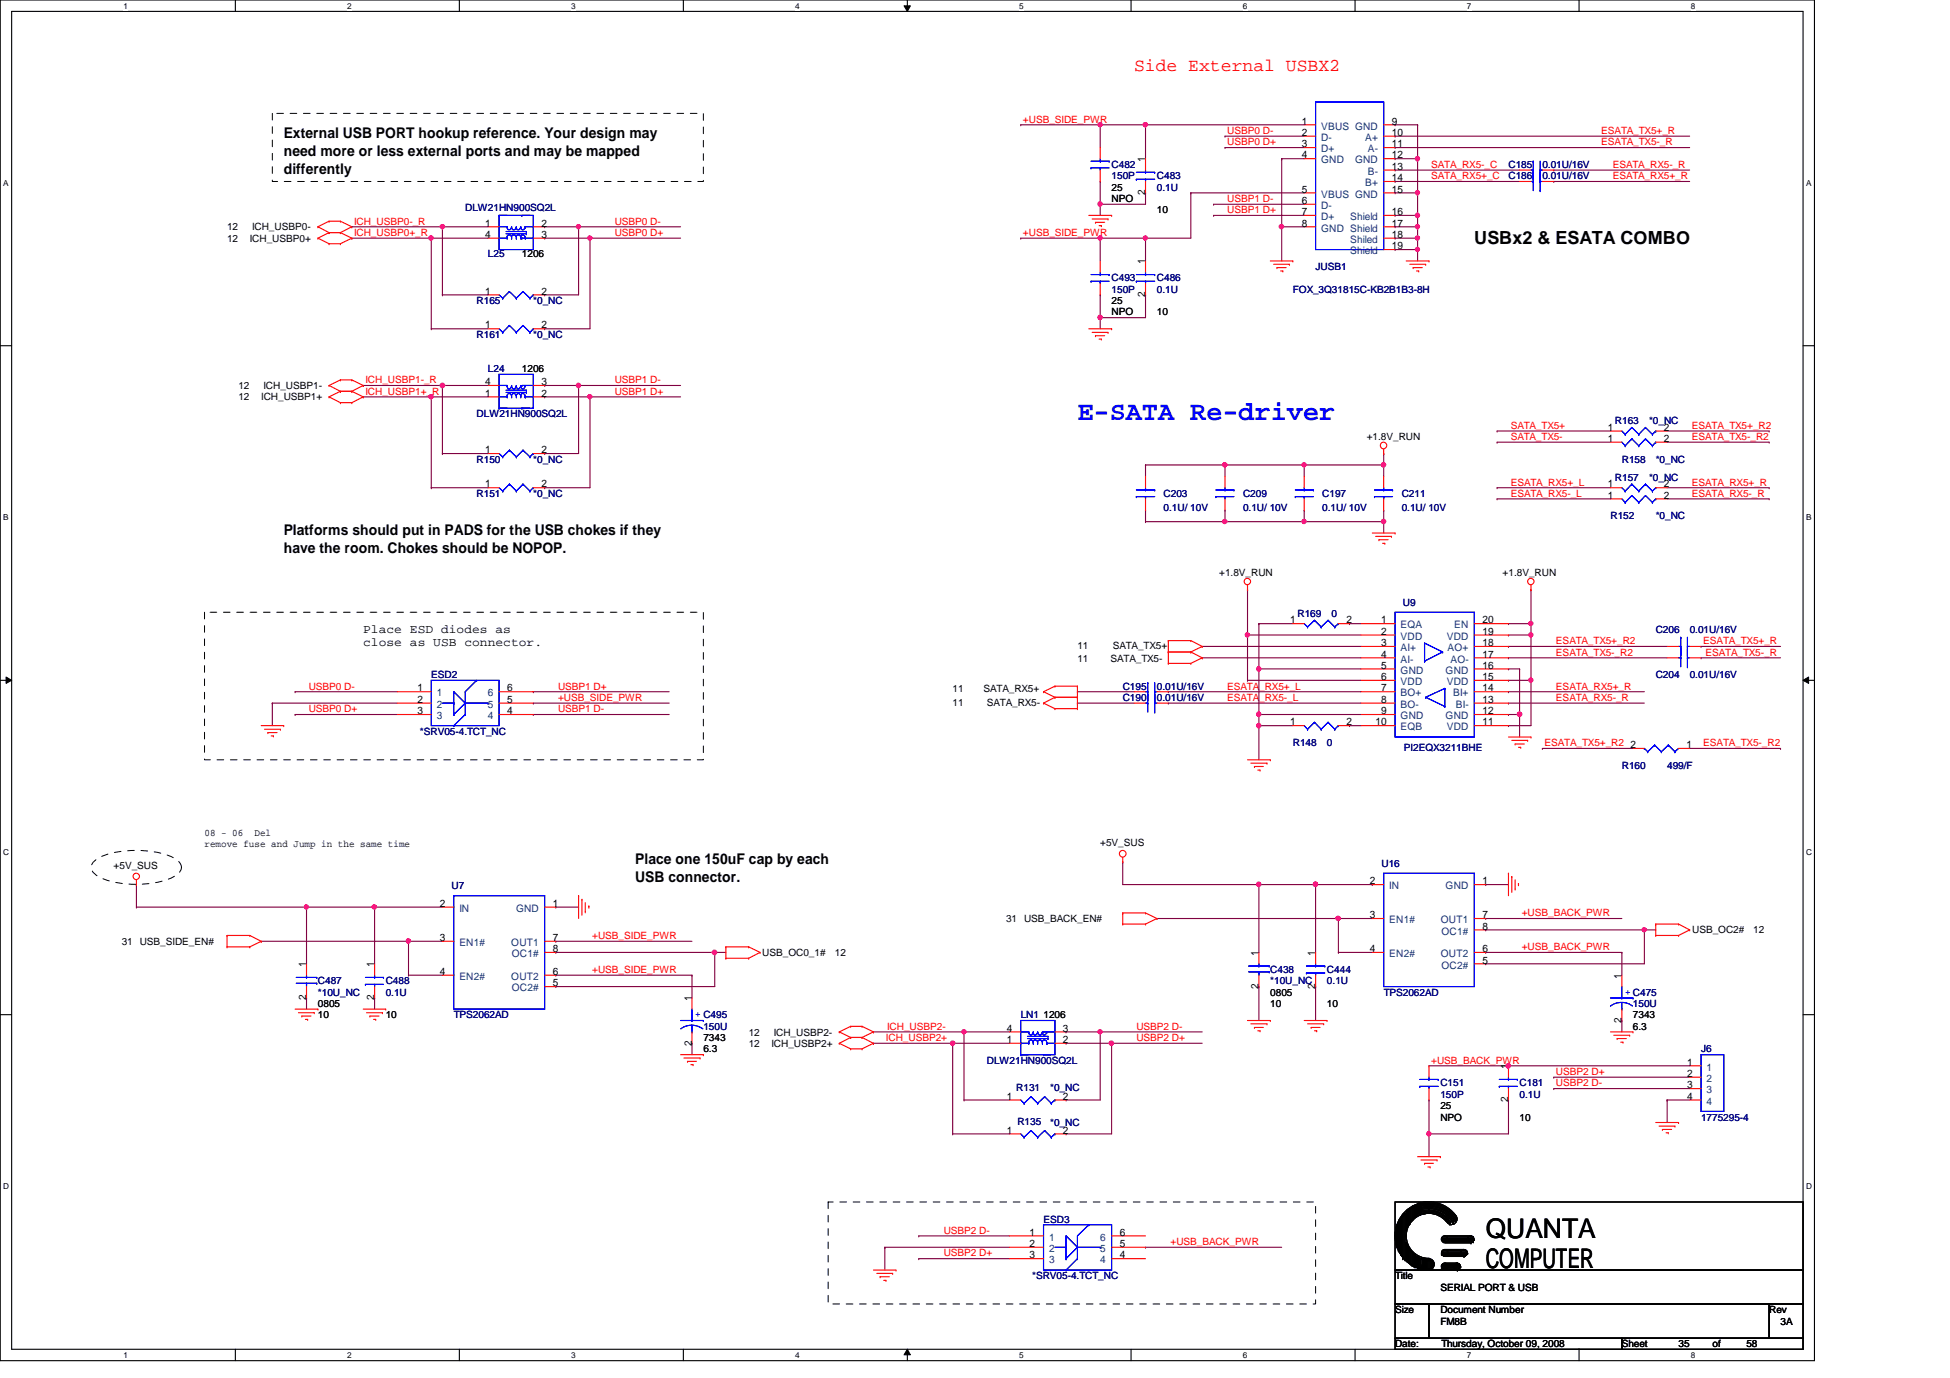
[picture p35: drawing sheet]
<svg xmlns="http://www.w3.org/2000/svg" width="297mm" height="210mm" viewBox="0 0 297 210" stroke-linecap="round" stroke-linejoin="round" font-family="sans-serif">
<defs><g id="words">
<text font-size="4.1" fill="#00f" x="164.1" y="63.9">E-SATA Re-driver</text>
<g font-size="4.1">
<text x="226.3" y="188.5">QUANTA</text>
<text x="226.3" y="193.2">COMPUTER</text>
</g>
<text font-size="2.8" fill="#f00" x="172.8" y="10.8">Side External USBX2</text>
<text font-size="2.8" x="224.6" y="37.1">USBx2 &amp; ESATA COMBO</text>
<g font-size="2.2">
<text x="43.2" y="21.1">External USB PORT hookup reference. Your design may</text>
<text x="43.2" y="23.8">need more or less external ports and may be mapped</text>
<text x="43.2" y="26.5">differently</text>
<text x="43.2" y="81.5">Platforms should put in PADS for the USB chokes if they</text>
<text x="43.2" y="84.2">have the room. Chokes should be NOPOP.</text>
<text x="96.8" y="131.6">Place one 150uF cap by each</text>
<text x="96.8" y="134.3">USB connector.</text>
</g>
<g font-size="1.9">
<text x="55.3" y="96.5">Place ESD diodes as</text>
<text x="55.3" y="98.5">close as USB connector.</text>
</g>
<g font-size="1.6">
<text x="198.3" y="22.4">3</text>
<text x="198.3" y="19">1</text>
<text x="198.3" y="20.7">2</text>
<text x="212" y="22.4">11</text>
<text x="212" y="19">9</text>
<text x="212" y="20.7">10</text>
<text x="174.5" y="29.7" transform="rotate(-90 174.5 29.7)">2</text>
<text x="174.5" y="24.7" transform="rotate(-90 174.5 24.7)">1</text>
<text x="198.3" y="29.3">5</text>
<text x="198.3" y="24.1">4</text>
<text x="212" y="25.9">13</text>
<text x="212" y="24.1">12</text>
<text x="212" y="27.6">14</text>
<text x="212" y="29.3">15</text>
<text x="73.9" y="34.5">1</text>
<text x="82.5" y="34.5">2</text>
<text x="198.3" y="32.8">7</text>
<text x="198.3" y="34.5">8</text>
<text x="198.3" y="31.1">6</text>
<text x="212" y="32.8">16</text>
<text x="212" y="34.5">17</text>
<text x="73.9" y="36.2">4</text>
<text x="82.5" y="36.2">3</text>
<text x="174.5" y="40.2" transform="rotate(-90 174.5 40.2)">1</text>
<text x="212" y="36.2">18</text>
<text x="212" y="38">19</text>
<text x="73.9" y="44.9">1</text>
<text x="82.5" y="44.9">2</text>
<text x="174.5" y="45.3" transform="rotate(-90 174.5 45.3)">2</text>
<text x="73.9" y="50">1</text>
<text x="82.5" y="50">2</text>
<text x="73.9" y="58.7">4</text>
<text x="82.5" y="58.7">3</text>
<text x="73.9" y="60.4">1</text>
<text x="82.5" y="60.4">2</text>
<text x="244.9" y="65.6">1</text>
<text x="253.4" y="65.6">2</text>
<text x="73.9" y="69">1</text>
<text x="82.5" y="69">2</text>
<text x="244.9" y="67.3">1</text>
<text x="253.4" y="67.3">2</text>
<text x="73.9" y="74.3">1</text>
<text x="82.5" y="74.3">2</text>
<text x="244.9" y="74.3">1</text>
<text x="244.9" y="75.9">1</text>
<text x="253.4" y="74.3">2</text>
<text x="253.4" y="75.9">2</text>
<text x="196.6" y="95">1</text>
<text x="205.1" y="95">2</text>
<text x="210.4" y="95">1</text>
<text x="225.8" y="95">20</text>
<text x="210.4" y="96.7">2</text>
<text x="210.4" y="98.4">3</text>
<text x="210.4" y="100.2">4</text>
<text x="210.4" y="101.9">5</text>
<text x="225.8" y="96.7">19</text>
<text x="225.8" y="98.4">18</text>
<text x="225.8" y="100.2">17</text>
<text x="225.8" y="101.9">16</text>
<text x="63.6" y="105.3">1</text>
<text x="63.6" y="107.1">2</text>
<text x="77.3" y="107.1">5</text>
<text x="77.3" y="105.3">6</text>
<text x="210.4" y="103.6">6</text>
<text x="210.4" y="105.3">7</text>
<text x="210.4" y="107.1">8</text>
<text x="225.8" y="103.6">15</text>
<text x="225.8" y="105.3">14</text>
<text x="225.8" y="107.1">13</text>
<text x="63.6" y="108.8">3</text>
<text x="77.3" y="108.8">4</text>
<text x="196.6" y="110.5">1</text>
<text x="205.1" y="110.5">2</text>
<text x="209.5" y="110.5">10</text>
<text x="210.4" y="108.8">9</text>
<text x="225.8" y="108.8">12</text>
<text x="225.8" y="110.5">11</text>
<text x="248.4" y="114">2</text>
<text x="256.9" y="114">1</text>
<text x="208.7" y="134.7">2</text>
<text x="225.8" y="134.7">1</text>
<text x="67" y="138.1">2</text>
<text x="67" y="143.3">3</text>
<text x="84.2" y="143.3">7</text>
<text x="84.2" y="138.1">1</text>
<text x="208.7" y="139.9">3</text>
<text x="225.8" y="139.9">7</text>
<text x="225.8" y="141.6">8</text>
<text x="46.6" y="147.3" transform="rotate(-90 46.6 147.3)">1</text>
<text x="57" y="147.3" transform="rotate(-90 57 147.3)">1</text>
<text x="67" y="148.5">4</text>
<text x="84.2" y="148.5">6</text>
<text x="84.2" y="145">8</text>
<text x="191.7" y="145.6" transform="rotate(-90 191.7 145.6)">1</text>
<text x="200.4" y="145.6" transform="rotate(-90 200.4 145.6)">1</text>
<text x="208.7" y="145">4</text>
<text x="225.8" y="145">6</text>
<text x="225.8" y="146.8">5</text>
<text x="247" y="149.1" transform="rotate(-90 247 149.1)">1</text>
<text x="46.6" y="152.4" transform="rotate(-90 46.6 152.4)">2</text>
<text x="57" y="152.4" transform="rotate(-90 57 152.4)">2</text>
<text x="84.2" y="150.2">5</text>
<text x="105.4" y="152.5" transform="rotate(-90 105.4 152.5)">1</text>
<text x="191.7" y="150.6" transform="rotate(-90 191.7 150.6)">2</text>
<text x="200.4" y="150.6" transform="rotate(-90 200.4 150.6)">2</text>
<text x="247" y="155.8" transform="rotate(-90 247 155.8)">2</text>
<text x="105.4" y="159.3" transform="rotate(-90 105.4 159.3)">2</text>
<text x="153.4" y="158.9">1</text>
<text x="153.4" y="157.1">4</text>
<text x="161.9" y="158.9">2</text>
<text x="161.9" y="157.1">3</text>
<text x="153.4" y="167.5">1</text>
<text x="161.9" y="167.5">2</text>
<text x="229.7" y="167.9" transform="rotate(-90 229.7 167.9)">2</text>
<text x="229.7" y="162.9" transform="rotate(-90 229.7 162.9)">1</text>
<text x="257" y="162.3">1</text>
<text x="257" y="164">2</text>
<text x="257" y="165.8">3</text>
<text x="257" y="167.5">4</text>
<text x="153.4" y="172.7">1</text>
<text x="161.9" y="172.7">2</text>
<text x="156.8" y="188.2">1</text>
<text x="156.8" y="189.9">2</text>
<text x="156.8" y="191.7">3</text>
<text x="170.6" y="191.7">4</text>
<text x="170.6" y="189.9">5</text>
<text x="170.6" y="188.2">6</text>
</g>
<g font-size="1.6" fill="#004080">
<text x="201.2" y="23.2">D+</text>
<text x="201.2" y="19.7">VBUS GND</text>
<text x="201.2" y="21.5">D-</text>
<text x="207.9" y="21.5">A+</text>
<text x="208.4" y="23.2">A-</text>
<text x="201.2" y="24.9">GND</text>
<text x="206.4" y="24.9">GND</text>
<text x="207.9" y="28.4">B+</text>
<text x="208.4" y="26.6">B-</text>
<text x="201.2" y="33.5">D+</text>
<text x="201.2" y="30.1">VBUS GND</text>
<text x="201.2" y="35.3">GND Shield</text>
<text x="201.2" y="31.8">D-</text>
<text x="205.7" y="33.5">Shield</text>
<text x="205.7" y="37">Shiled</text>
<text x="205.7" y="38.7">Shield</text>
<text x="213.4" y="95.7">EQA</text>
<text x="221.5" y="95.7">EN</text>
<text x="213.4" y="97.5">VDD</text>
<text x="213.4" y="99.2">AI+</text>
<text x="213.4" y="100.9">AI-</text>
<text x="220.4" y="97.5">VDD</text>
<text x="220.5" y="99.2">AO+</text>
<text x="220.9" y="100.9">AO-</text>
<text x="66.5" y="106.1">1</text>
<text x="66.5" y="107.8">2</text>
<text x="74.3" y="107.8">5</text>
<text x="74.3" y="106.1">6</text>
<text x="213.4" y="102.6">GND</text>
<text x="213.4" y="104.4">VDD</text>
<text x="213.4" y="106.1">BO+</text>
<text x="213.4" y="107.8">BO-</text>
<text x="220.2" y="102.6">GND</text>
<text x="220.4" y="104.4">VDD</text>
<text x="221.4" y="106.1">BI+</text>
<text x="221.8" y="107.8">BI-</text>
<text x="66.5" y="109.6">3</text>
<text x="74.3" y="109.6">4</text>
<text x="213.4" y="109.6">GND</text>
<text x="213.4" y="111.3">EQB</text>
<text x="220.2" y="109.6">GND</text>
<text x="220.4" y="111.3">VDD</text>
<text x="211.6" y="135.5">IN</text>
<text x="220.2" y="135.5">GND</text>
<text x="70" y="138.9">IN</text>
<text x="78.6" y="138.9">GND</text>
<text x="211.6" y="140.6">EN1#</text>
<text x="219.5" y="140.6">OUT1</text>
<text x="219.6" y="142.4">OC1#</text>
<text x="70" y="149.3">EN2#</text>
<text x="70" y="144.1">EN1#</text>
<text x="77.9" y="149.3">OUT2</text>
<text x="77.9" y="144.1">OUT1</text>
<text x="78" y="145.8">OC1#</text>
<text x="211.6" y="145.8">EN2#</text>
<text x="219.5" y="145.8">OUT2</text>
<text x="219.6" y="147.5">OC2#</text>
<text x="78" y="151">OC2#</text>
<text x="260" y="163.1">1</text>
<text x="260" y="164.8">2</text>
<text x="260" y="166.5">3</text>
<text x="260" y="168.3">4</text>
<text x="159.8" y="189">1</text>
<text x="159.8" y="190.7">2</text>
<text x="167.6" y="190.7">5</text>
<text x="167.6" y="189">6</text>
<text x="159.8" y="192.4">3</text>
<text x="167.6" y="192.4">4</text>
</g>
<g font-size="1.5" fill="#f00">
<text x="155.8" y="18.7">+USB_SIDE_PWR</text>
<text x="186.9" y="20.4">USBP0 D-</text>
<text x="186.9" y="22.1">USBP0 D+</text>
<text x="243.9" y="20.4">ESATA_TX5+_R</text>
<text x="243.9" y="22.1">ESATA_TX5-_R</text>
<text x="218" y="27.3">SATA_RX5+_C</text>
<text x="218" y="25.6">SATA_RX5-_C</text>
<text x="245.7" y="25.6">ESATA_RX5-_R</text>
<text x="245.7" y="27.3">ESATA_RX5+_R</text>
<text x="53.9" y="35.9">ICH_USBP0+_R</text>
<text x="53.9" y="34.2">ICH_USBP0-_R</text>
<text x="93.6" y="34.2">USBP0 D-</text>
<text x="93.6" y="35.9">USBP0 D+</text>
<text x="155.8" y="35.9">+USB_SIDE_PWR</text>
<text x="186.9" y="30.8">USBP1 D-</text>
<text x="186.9" y="32.5">USBP1 D+</text>
<text x="55.7" y="58.4">ICH_USBP1-_R</text>
<text x="93.6" y="58.4">USBP1 D-</text>
<text x="55.7" y="60.1">ICH_USBP1+_R</text>
<text x="93.6" y="60.1">USBP1 D+</text>
<text x="230.1" y="65.3">SATA_TX5+</text>
<text x="257.7" y="65.3">ESATA_TX5+_R2</text>
<text x="230.1" y="67">SATA_TX5-</text>
<text x="257.7" y="67">ESATA_TX5-_R2</text>
<text x="230.1" y="75.6">ESATA_RX5-_L</text>
<text x="230.1" y="74">ESATA_RX5+_L</text>
<text x="257.7" y="74">ESATA_RX5+_R</text>
<text x="257.7" y="75.6">ESATA_RX5-_R</text>
<text x="237" y="98.1">ESATA_TX5+_R2</text>
<text x="237" y="99.9">ESATA_TX5-_R2</text>
<text x="259.5" y="98.1">ESATA_TX5+_R</text>
<text x="259.8" y="99.9">ESATA_TX5-_R</text>
<text x="47" y="105">USBP0 D-</text>
<text x="85" y="105">USBP1 D+</text>
<text x="85" y="106.8">+USB_SIDE_PWR</text>
<text x="186.9" y="106.8">ESATA_RX5-_L</text>
<text x="186.9" y="105">ESATA_RX5+_L</text>
<text x="237" y="105">ESATA_RX5+_R</text>
<text x="237" y="106.8">ESATA_RX5-_R</text>
<text x="47" y="108.5">USBP0 D+</text>
<text x="85" y="108.5">USBP1 D-</text>
<text x="235.3" y="113.7">ESATA_TX5+_R2</text>
<text x="259.5" y="113.7">ESATA_TX5-_R2</text>
<text x="90.2" y="143">+USB_SIDE_PWR</text>
<text x="231.8" y="139.6">+USB_BACK_PWR</text>
<text x="90.2" y="148.2">+USB_SIDE_PWR</text>
<text x="231.8" y="144.7">+USB_BACK_PWR</text>
<text x="135" y="158.6">ICH_USBP2+</text>
<text x="135.1" y="156.8">ICH_USBP2-</text>
<text x="173.1" y="156.8">USBP2 D-</text>
<text x="173.1" y="158.6">USBP2 D+</text>
<text x="218" y="162">+USB_BACK_PWR</text>
<text x="237" y="165.5">USBP2 D-</text>
<text x="237" y="163.7">USBP2 D+</text>
<text x="143.8" y="187.9">USBP2 D-</text>
<text x="143.8" y="191.4">USBP2 D+</text>
<text x="178.3" y="189.7">+USB_BACK_PWR</text>
</g>
<g font-size="1.5" fill="#000080">
<text x="169.3" y="25.6">C482</text>
<text x="169.3" y="27.3">150P</text>
<text x="176.2" y="27.3">C483</text>
<text x="176.2" y="29">0.1U</text>
<text x="229.8" y="27.3">C186</text>
<text x="229.8" y="25.6">C185</text>
<text x="234.9" y="27.3">0.01U/16V</text>
<text x="234.9" y="25.6">0.01U/16V</text>
<text x="70.9" y="32.1">DLW21HN900SQ2L</text>
<text x="74.3" y="39.1">L25</text>
<text x="200.4" y="41.1">JUSB1</text>
<text x="72.6" y="46.3">R165</text>
<text x="81.2" y="46.3">*0_NC</text>
<text x="169.3" y="42.8">C493</text>
<text x="169.3" y="44.6">150P</text>
<text x="176.2" y="42.8">C486</text>
<text x="176.2" y="44.6">0.1U</text>
<text x="196.9" y="44.6">FOX_3Q31815C-KB2B1B3-8H</text>
<text x="72.6" y="51.5">R161</text>
<text x="81.2" y="51.5">*0_NC</text>
<text x="74.3" y="56.7">L24</text>
<text x="72.6" y="63.6">DLW21HN900SQ2L</text>
<text x="246" y="64.6">R163</text>
<text x="251.2" y="64.6">*0_NC</text>
<text x="72.6" y="70.5">R150</text>
<text x="81.2" y="70.5">*0_NC</text>
<text x="247.1" y="70.5">R158</text>
<text x="252.2" y="70.5">*0_NC</text>
<text x="72.6" y="75.7">R151</text>
<text x="81.2" y="75.7">*0_NC</text>
<text x="177.2" y="75.7">C203</text>
<text x="177.2" y="77.8">0.1U/ 10V</text>
<text x="189.4" y="75.7">C209</text>
<text x="189.4" y="77.8">0.1U/ 10V</text>
<text x="201.4" y="75.7">C197</text>
<text x="201.4" y="77.8">0.1U/ 10V</text>
<text x="213.5" y="75.7">C211</text>
<text x="213.5" y="77.8">0.1U/ 10V</text>
<text x="246" y="73.2">R157</text>
<text x="251.2" y="73.2">*0_NC</text>
<text x="245.3" y="79.1">R152</text>
<text x="252.2" y="79.1">*0_NC</text>
<text x="197.7" y="94">R169</text>
<text x="202.8" y="94">0</text>
<text x="213.7" y="92.2">U9</text>
<text x="252.2" y="96.4">C206</text>
<text x="257.4" y="96.4">0.01U/16V</text>
<text x="65.7" y="103.3">ESD2</text>
<text x="171" y="105">C195</text>
<text x="171" y="106.8">C190</text>
<text x="176.2" y="105">0.01U/16V</text>
<text x="176.2" y="106.8">0.01U/16V</text>
<text x="252.2" y="103.3">C204</text>
<text x="257.4" y="103.3">0.01U/16V</text>
<text x="64" y="111.9">*SRV05-4.TCT_NC</text>
<text x="196.9" y="113.7">R148</text>
<text x="202.1" y="113.7">0</text>
<text x="213.9" y="114.4">PI2EQX3211BHE</text>
<text x="247.1" y="117.1">R160</text>
<text x="254" y="117.1">499/F</text>
<text x="210.4" y="132">U16</text>
<text x="68.8" y="135.4">U7</text>
<text x="48.4" y="149.9">C487</text>
<text x="58.8" y="149.9">C488</text>
<text x="193.5" y="148.2">C438</text>
<text x="193.5" y="149.9">*10U_NC</text>
<text x="202.1" y="148.2">C444</text>
<text x="202.1" y="149.9">0.1U</text>
<text x="48.4" y="151.7">*10U_NC</text>
<text x="58.8" y="151.7">0.1U</text>
<text x="69.1" y="155.1">TPS2062AD</text>
<text x="155.5" y="155.1">LN1</text>
<text x="210.8" y="151.7">TPS2062AD</text>
<text x="248.7" y="153.4">150U</text>
<text x="107.1" y="156.8">150U</text>
<text x="259.1" y="160.3">J6</text>
<text x="150.3" y="162.1">DLW21HN900SQ2L</text>
<text x="154.8" y="166.2">R131</text>
<text x="160" y="166.2">*0_NC</text>
<text x="219.4" y="165.5">C151</text>
<text x="219.4" y="167.2">150P</text>
<text x="231.5" y="165.5">C181</text>
<text x="231.5" y="167.2">0.1U</text>
<text x="155" y="171.4">R135</text>
<text x="160" y="171.5">*0_NC</text>
<text x="259.1" y="170.7">1775295-4</text>
<text x="159" y="186.2">ESD3</text>
<text x="157.2" y="194.9">*SRV05-4.TCT_NC</text>
</g>
<g font-size="1.5">
<text x="169.3" y="29">25</text>
<text x="34.6" y="35.1">12</text>
<text x="38.4" y="35.1">ICH_USBP0-</text>
<text x="169.3" y="30.8">NPO</text>
<text x="176.2" y="32.5">10</text>
<text x="34.6" y="36.8">12</text>
<text x="38.1" y="36.8">ICH_USBP0+</text>
<text x="79.5" y="39.1">1206</text>
<text x="169.3" y="46.3">25</text>
<text x="169.3" y="48">NPO</text>
<text x="176.2" y="48">10</text>
<text x="36.3" y="59.3">12</text>
<text x="40.1" y="59.3">ICH_USBP1-</text>
<text x="79.5" y="56.7">1206</text>
<text x="36.3" y="61">12</text>
<text x="39.8" y="61">ICH_USBP1+</text>
<text x="208.2" y="67.1">+1.8V_RUN</text>
<text x="185.7" y="87.8">+1.8V_RUN</text>
<text x="228.9" y="87.8">+1.8V_RUN</text>
<text x="164.1" y="100.9">11</text>
<text x="164.1" y="98.8">11</text>
<text x="169.2" y="100.9">SATA_TX5-</text>
<text x="169.5" y="98.8">SATA_TX5+</text>
<text x="145.1" y="105.4">11</text>
<text x="145.1" y="107.6">11</text>
<text x="149.8" y="105.4">SATA_RX5+</text>
<text x="150.3" y="107.6">SATA_RX5-</text>
<text x="31.2" y="127.3">08 - 06</text>
<text x="31.2" y="129">remove fuse and Jump in the same time</text>
<text x="38.8" y="127.3">Del</text>
<text x="167.6" y="128.9">+5V_SUS</text>
<text x="17.3" y="132.3">+5V_SUS</text>
<text x="18.5" y="143.9">31 USB_SIDE_EN#</text>
<text x="153.2" y="140.5">31 USB_BACK_EN#</text>
<text x="257.8" y="142.2">USB_OC2#</text>
<text x="267.1" y="142.2">12</text>
<text x="116.1" y="145.6">USB_OC0_1#</text>
<text x="127.2" y="145.6">12</text>
<text x="48.4" y="155.1">10</text>
<text x="48.4" y="153.4">0805</text>
<text x="58.8" y="155.1">10</text>
<text x="159" y="155.1">1206</text>
<text x="193.5" y="153.4">10</text>
<text x="193.5" y="151.7">0805</text>
<text x="202.1" y="153.4">10</text>
<text x="248.7" y="155.1">7343</text>
<text x="107.1" y="160.3">6.3</text>
<text x="107.1" y="158.6">7343</text>
<text x="114" y="159.4">12</text>
<text x="114" y="157.7">12</text>
<text x="117.5" y="159.4">ICH_USBP2+</text>
<text x="117.9" y="157.7">ICH_USBP2-</text>
<text x="248.7" y="156.8">6.3</text>
<text x="219.4" y="169">25</text>
<text x="219.4" y="170.7">NPO</text>
<text x="231.5" y="170.7">10</text>
<text x="212.5" y="194.9">Title</text>
<text x="219.4" y="196.6">SERIAL PORT &amp; USB</text>
<text x="212.5" y="200">Size</text>
<text x="219.4" y="200">Document Number</text>
<text x="219.4" y="201.8">FM8B</text>
<text x="269.5" y="200">Rev</text>
<text x="271.2" y="201.8">3A</text>
<text x="212.5" y="205.2">Date:</text>
<text x="219.6" y="205.2">Thursday, October 09, 2008</text>
<text x="247.1" y="205.2">Sheet</text>
<text x="255.7" y="205.2">35</text>
<text x="260.9" y="205.2">of</text>
<text x="266" y="205.2">58</text>
</g>
<g font-size="1.5" fill="#00f">
<text x="105.9" y="154.9">+ C495</text>
<text x="247.6" y="151.5">+ C475</text>
</g>
<g font-size="1.3">
<text x="18.8" y="1.4">1</text>
<text x="52.9" y="1.4">2</text>
<text x="87" y="1.4">3</text>
<text x="121.1" y="1.4">4</text>
<text x="155.2" y="1.4">5</text>
<text x="189.3" y="1.4">6</text>
<text x="223.4" y="1.4">7</text>
<text x="257.6" y="1.4">8</text>
<text x=".5" y="28.3">A</text>
<text x="275.1" y="28.3">A</text>
<text x=".5" y="79.2">B</text>
<text x="275.1" y="79.2">B</text>
<text x=".5" y="130.2">C</text>
<text x="275.1" y="130.2">C</text>
<text x=".5" y="181.1">D</text>
<text x="275.1" y="181.1">D</text>
<text x="18.8" y="206.9">1</text>
<text x="52.9" y="206.9">2</text>
<text x="87" y="206.9">3</text>
<text x="121.1" y="206.9">4</text>
<text x="155.2" y="206.9">5</text>
<text x="189.3" y="206.9">6</text>
<text x="223.4" y="206.9">7</text>
<text x="257.6" y="206.9">8</text>
</g>
</g></defs>
<path d="M0 0h276.4v207.3h-276.4zM1.8 1.7h272.9v203.8h-272.9z" fill="none" stroke="#000" stroke-width=".17"/>
<g fill="#fff">
<path d="M18.8 .2h.7v1.4h-.7z"/>
<path d="M18.8 205.7h.7v1.4h-.7z"/>
</g>
<path d="M35.9 0v1.7M35.9 205.5v1.8" fill="none" stroke="#000" stroke-width=".17"/>
<g fill="#fff">
<path d="M52.9 .2h.6v1.4h-.6z"/>
<path d="M52.9 205.7h.6v1.4h-.6z"/>
</g>
<path d="M70 0v1.7M70 205.5v1.8" fill="none" stroke="#000" stroke-width=".17"/>
<g fill="#fff">
<path d="M87 .2h.7v1.4h-.7z"/>
<path d="M87 205.7h.7v1.4h-.7z"/>
</g>
<path d="M104.1 0v1.7M104.1 205.5v1.8" fill="none" stroke="#000" stroke-width=".17"/>
<g fill="#fff">
<path d="M121.1 .2h.7v1.4h-.7z"/>
<path d="M121.1 205.7h.7v1.4h-.7z"/>
</g>
<path d="M138.2 0v1.7M138.2 205.5v1.8" fill="none" stroke="#000" stroke-width=".17"/>
<path d="M137.7 .9h1l-.5 .8zM138.2 205.5l.5 .9h-1z" fill="#000"/>
<path d="M137.7 .9h1l-.5 .8zM138.2 205.5l.5 .9h-1z" fill="none" stroke="#000" stroke-width=".15"/>
<g fill="#fff">
<path d="M155.2 .2h.7v1.4h-.7z"/>
<path d="M155.2 205.7h.7v1.4h-.7z"/>
</g>
<path d="M172.3 0v1.7M172.3 205.5v1.8" fill="none" stroke="#000" stroke-width=".17"/>
<g fill="#fff">
<path d="M189.3 .2h.7v1.4h-.7z"/>
<path d="M189.3 205.7h.7v1.4h-.7z"/>
</g>
<path d="M206.4 0v1.7M206.4 205.5v1.8" fill="none" stroke="#000" stroke-width=".17"/>
<g fill="#fff">
<path d="M223.4 .2h.7v1.4h-.7z"/>
<path d="M223.4 205.7h.7v1.4h-.7z"/>
</g>
<path d="M240.5 0v1.7M240.5 205.5v1.8" fill="none" stroke="#000" stroke-width=".17"/>
<g fill="#fff">
<path d="M257.6 .2h.6v1.4h-.6z"/>
<path d="M257.6 205.7h.6v1.4h-.6z"/>
<path d="M.5 27.2h.8v1.4h-.8z"/>
<path d="M275.1 27.2h.8v1.4h-.8z"/>
<path d="M.5 78.1h.8v1.4h-.8z"/>
<path d="M275.1 78.1h.8v1.4h-.8z"/>
</g>
<path d="M0 52.7h1.8M274.7 52.7h1.7" fill="none" stroke="#000" stroke-width=".17"/>
<g fill="#fff">
<path d="M.5 129.1h.9v1.4h-.9z"/>
<path d="M275.1 129.1h.9v1.4h-.9z"/>
</g>
<path d="M0 103.6h1.8M274.7 103.6h1.7" fill="none" stroke="#000" stroke-width=".17"/>
<path d="M.9 103.1l.9 .5-.9 .5zM274.7 103.6l.8-.5v1z" fill="#000"/>
<path d="M.9 103.1l.9 .5-.9 .5zM274.7 103.6l.8-.5v1z" fill="none" stroke="#000" stroke-width=".15"/>
<g fill="#fff">
<path d="M.5 180h.9v1.4h-.9z"/>
<path d="M275.1 180h.9v1.4h-.9z"/>
</g>
<path d="M0 154.6h1.8M274.7 154.6h1.7" fill="none" stroke="#000" stroke-width=".17"/>
<path d="M88.1 58.7h.1M88.1 58.7v10.4" fill="none" stroke="#800040" stroke-width=".17"/>
<circle cx="88.1" cy="58.7" r=".33" fill="#f0f"/>
<circle cx="88.1" cy="58.7" r=".33" fill="none" stroke="#f0f" stroke-width=".17"/>
<g fill="none" stroke="#800040" stroke-width=".17">
<path d="M83 58.7h.1M83 58.7h20.7M88.1 58.7h.1M55.3 60.5h.1M55.3 60.5h10.4M65.7 74.3h.1M65.7 60.5h.1M65.7 74.3h8.6M65.7 60.5v13.8M83 60.5h.1M83 69.1h.1M83 74.3h.1"/>
<path d="M83 60.5h6.9M83 69.1h5.1M89.9 60.5h.1M89.9 60.5v13.8h-6.9"/>
</g>
<circle cx="89.8" cy="60.4" r=".32" fill="#f0f"/>
<circle cx="89.8" cy="60.4" r=".32" fill="none" stroke="#f0f" stroke-width=".17"/>
<path d="M65.7 60.5h.1M65.7 60.5h8.6" fill="none" stroke="#800040" stroke-width=".17"/>
<circle cx="65.7" cy="60.4" r=".33" fill="#f0f"/>
<circle cx="65.7" cy="60.4" r=".33" fill="none" stroke="#f0f" stroke-width=".17"/>
<path d="M67.4 58.7h.1M67.4 58.7h6.9M67.4 58.7v10.4" fill="none" stroke="#800040" stroke-width=".17"/>
<circle cx="67.4" cy="58.7" r=".34" fill="#f0f"/>
<circle cx="67.4" cy="58.7" r=".34" fill="none" stroke="#f0f" stroke-width=".17"/>
<path d="M88.1 34.5h.1M88.1 34.5v10.4M55.3 58.7h.1M55.3 58.7h12.1M67.4 69.1h.1M67.4 69.1h6.9M89.9 60.5h.1M89.9 60.5h13.8" fill="none" stroke="#800040" stroke-width=".17"/>
<circle cx="88.1" cy="34.5" r=".32" fill="#f0f"/>
<circle cx="88.1" cy="34.5" r=".32" fill="none" stroke="#f0f" stroke-width=".17"/>
<g fill="none" stroke="#800040" stroke-width=".17">
<path d="M53.6 36.3h.1M53.6 36.3h12.1M65.7 36.3h.1M65.7 36.3v13.8M83 36.3h.1M83 34.5h.1M83 36.3h6.9M83 34.5h20.7M88.1 34.5h.1M89.9 36.3h.1M89.9 36.3v13.8h-6.9M65.7 50.1h.1"/>
<path d="M65.7 50.1h8.6M83 44.9h.1M83 50.1h.1M83 44.9h5.1"/>
</g>
<circle cx="89.8" cy="36.3" r=".32" fill="#f0f"/>
<circle cx="89.8" cy="36.3" r=".32" fill="none" stroke="#f0f" stroke-width=".17"/>
<path d="M65.7 36.3h.1M65.7 36.3h8.6" fill="none" stroke="#800040" stroke-width=".17"/>
<circle cx="65.7" cy="36.3" r=".33" fill="#f0f"/>
<circle cx="65.7" cy="36.3" r=".33" fill="none" stroke="#f0f" stroke-width=".17"/>
<path d="M67.4 34.5h.1M67.4 34.5h6.9M67.4 34.5v10.4" fill="none" stroke="#800040" stroke-width=".17"/>
<circle cx="67.4" cy="34.5" r=".33" fill="#f0f"/>
<circle cx="67.4" cy="34.5" r=".33" fill="none" stroke="#f0f" stroke-width=".17"/>
<g fill="none" stroke="#800040" stroke-width=".17">
<path d="M53.6 34.5h.1M53.6 34.5h13.8M89.9 36.3h.1M89.9 36.3h13.8M174.5 36.3h.1M174.5 36.3v3.5M212.5 27.6h.1M212.5 27.6h19M67.4 44.9h.1M67.4 44.9h6.9M41.5 107.1h.1M41.5 107.1v3.4"/>
<path d="M41.5 107.1h19M45 108.8h.1M45 105.4h.1M45 108.8h15.5M45 105.4h15.5M81.2 108.8h.1M81.2 105.4h.1M81.2 107.1h.1M81.2 108.8h20.7M81.2 105.4h20.7M81.2 107.1h20.7"/>
</g>
<circle cx="174.5" cy="36.3" r=".32" fill="#f0f"/>
<circle cx="174.5" cy="36.3" r=".32" fill="none" stroke="#f0f" stroke-width=".17"/>
<path d="M155.5 36.3h.1M155.5 36.3h12.1M174.5 36.3h.1M174.5 36.3h6.9M195.2 24.2h.1M195.2 24.2v10.3M212.5 32.8h.1M212.5 32.8h3.4" fill="none" stroke="#800040" stroke-width=".17"/>
<circle cx="195.2" cy="34.5" r=".33" fill="#f0f"/>
<circle cx="195.2" cy="34.5" r=".33" fill="none" stroke="#f0f" stroke-width=".17"/>
<path d="M212.5 38h.1M215.9 36.3h.1M215.9 36.3v1.7h-3.4" fill="none" stroke="#800040" stroke-width=".17"/>
<circle cx="215.9" cy="36.3" r=".32" fill="#f0f"/>
<circle cx="215.9" cy="36.3" r=".32" fill="none" stroke="#f0f" stroke-width=".17"/>
<path d="M174.5 19h.1M174.5 19h24.2M212.5 19h.1M212.5 19h3.4" fill="none" stroke="#800040" stroke-width=".17"/>
<circle cx="174.5" cy="19" r=".32" fill="#f0f"/>
<circle cx="174.5" cy="19" r=".32" fill="none" stroke="#f0f" stroke-width=".17"/>
<path d="M167.6 48.4h.1M167.6 48.4v1.7M174.5 44.9h.1M174.5 44.9v3.5h-6.9" fill="none" stroke="#800040" stroke-width=".17"/>
<circle cx="167.6" cy="48.3" r=".33" fill="#f0f"/>
<circle cx="167.6" cy="48.3" r=".33" fill="none" stroke="#f0f" stroke-width=".17"/>
<path d="M195.2 34.5h.1M195.2 34.5h3.5M195.2 34.5v5.3M212.5 29.4h.1M212.5 29.4h3.4M215.9 29.4h.1M215.9 29.4v3.4M167.6 44.9h.1M167.6 44.9v3.5" fill="none" stroke="#800040" stroke-width=".17"/>
<circle cx="215.9" cy="29.4" r=".32" fill="#f0f"/>
<circle cx="215.9" cy="29.4" r=".32" fill="none" stroke="#f0f" stroke-width=".17"/>
<path d="M167.6 31.1h.1M167.6 31.1v1.7M174.5 29.4h.1M174.5 29.4v1.7h-6.9" fill="none" stroke="#800040" stroke-width=".17"/>
<circle cx="167.6" cy="31.1" r=".33" fill="#f0f"/>
<circle cx="167.6" cy="31.1" r=".33" fill="none" stroke="#f0f" stroke-width=".17"/>
<path d="M167.6 19h.1M167.6 19h6.9M174.5 19h.1M174.5 19v5.2" fill="none" stroke="#800040" stroke-width=".17"/>
<circle cx="174.5" cy="19" r=".32" fill="#f0f"/>
<circle cx="174.5" cy="19" r=".32" fill="none" stroke="#f0f" stroke-width=".17"/>
<circle cx="167.6" cy="19" r=".32" fill="#f0f"/>
<circle cx="167.6" cy="19" r=".32" fill="none" stroke="#f0f" stroke-width=".17"/>
<path d="M167.6 19h.1M167.6 19v3.5M167.6 27.6h.1M167.6 36.3h.1M167.6 27.6v3.5M167.6 36.3h6.9M181.4 29.4h.1M181.4 29.4v6.9M181.4 29.4h17.3" fill="none" stroke="#800040" stroke-width=".17"/>
<circle cx="167.6" cy="36.3" r=".32" fill="#f0f"/>
<circle cx="167.6" cy="36.3" r=".32" fill="none" stroke="#f0f" stroke-width=".17"/>
<path d="M215.9 19h.1M215.9 19v5.2M184.9 31.1h.1M184.9 32.8h.1M184.9 31.1h13.8M184.9 32.8h13.8M195.2 24.2h.1M195.2 24.2h3.5M215.9 32.8h.1M215.9 32.8v1.7" fill="none" stroke="#800040" stroke-width=".17"/>
<circle cx="215.9" cy="32.8" r=".33" fill="#f0f"/>
<circle cx="215.9" cy="32.8" r=".33" fill="none" stroke="#f0f" stroke-width=".17"/>
<path d="M212.5 24.2h.1M212.5 24.2h3.4M215.9 24.2h.1M215.9 24.2v5.2" fill="none" stroke="#800040" stroke-width=".17"/>
<circle cx="215.9" cy="24.2" r=".33" fill="#f0f"/>
<circle cx="215.9" cy="24.2" r=".33" fill="none" stroke="#f0f" stroke-width=".17"/>
<path d="M186.6 20.7h.1M186.6 22.5h.1M186.6 20.7h12.1M186.6 22.5h12.1M212.5 34.5h.1M212.5 34.5h3.4M215.9 38h.1M215.9 38v1.8" fill="none" stroke="#800040" stroke-width=".17"/>
<circle cx="215.9" cy="38" r=".32" fill="#f0f"/>
<circle cx="215.9" cy="38" r=".32" fill="none" stroke="#f0f" stroke-width=".17"/>
<path d="M212.5 36.3h.1M215.9 34.5h.1M215.9 34.5v1.8h-3.4" fill="none" stroke="#800040" stroke-width=".17"/>
<circle cx="215.9" cy="34.5" r=".32" fill="#f0f"/>
<circle cx="215.9" cy="34.5" r=".32" fill="none" stroke="#f0f" stroke-width=".17"/>
<g fill="none" stroke="#800040" stroke-width=".17">
<path d="M155.5 19h.1M155.5 19h12.1M167.6 36.3h.1M167.6 36.3v3.5M212.5 20.7h.1M212.5 22.5h.1M212.5 25.9h.1M212.5 25.9h19M212.5 20.7h44.9M212.5 22.5h44.9M236.7 25.9h.1M236.7 27.6h.1"/>
<path d="M236.7 25.9h20.7M236.7 27.6h20.7M254 67.4h15.5M269.5 67.4h.1M183.1 98.5h.1M183.1 98.5h24.2M191.8 108.8h.1M191.8 108.8v1.7"/>
</g>
<circle cx="191.7" cy="110.5" r=".33" fill="#f0f"/>
<circle cx="191.7" cy="110.5" r=".33" fill="none" stroke="#f0f" stroke-width=".17"/>
<circle cx="191.7" cy="108.8" r=".33" fill="#f0f"/>
<circle cx="191.7" cy="108.8" r=".33" fill="none" stroke="#f0f" stroke-width=".17"/>
<g fill="none" stroke="#800040" stroke-width=".17">
<path d="M174.5 79.5h.1M174.5 77.7h.1M174.5 77.7v1.8M186.6 70.8h.1M186.6 77.7h.1M186.6 77.7v1.8h-12.1M186.6 70.8v1.8M210.8 69.1h.1M210.8 69.1v1.7M228 65.7h.1M228 65.7h17.3M191.8 110.5h.1"/>
<path d="M191.8 110.5h5.1"/>
</g>
<circle cx="210.7" cy="70.8" r=".32" fill="#f0f"/>
<circle cx="210.7" cy="70.8" r=".32" fill="none" stroke="#f0f" stroke-width=".17"/>
<path d="M186.6 79.5h.1M186.6 79.5h12.1" fill="none" stroke="#800040" stroke-width=".17"/>
<circle cx="186.6" cy="79.4" r=".33" fill="#f0f"/>
<circle cx="186.6" cy="79.4" r=".33" fill="none" stroke="#f0f" stroke-width=".17"/>
<path d="M186.6 70.8h.1M186.6 70.8h12.1M198.7 70.8h.1M198.7 70.8v1.8" fill="none" stroke="#800040" stroke-width=".17"/>
<circle cx="186.6" cy="70.8" r=".33" fill="#f0f"/>
<circle cx="186.6" cy="70.8" r=".33" fill="none" stroke="#f0f" stroke-width=".17"/>
<path d="M198.7 79.5h.1M198.7 79.5h12.1M210.8 70.8h.1M210.8 70.8v1.8" fill="none" stroke="#800040" stroke-width=".17"/>
<circle cx="210.7" cy="79.4" r=".32" fill="#f0f"/>
<circle cx="210.7" cy="79.4" r=".32" fill="none" stroke="#f0f" stroke-width=".17"/>
<circle cx="198.6" cy="79.4" r=".32" fill="#f0f"/>
<circle cx="198.6" cy="79.4" r=".32" fill="none" stroke="#f0f" stroke-width=".17"/>
<path d="M174.5 70.8h.1M174.5 70.8h12.1M174.5 70.8v1.8M198.7 77.7h.1M198.7 70.8h.1M198.7 70.8h12.1M198.7 77.7v1.8M210.8 77.7h.1M210.8 77.7v1.8" fill="none" stroke="#800040" stroke-width=".17"/>
<circle cx="210.7" cy="70.8" r=".32" fill="#f0f"/>
<circle cx="210.7" cy="70.8" r=".32" fill="none" stroke="#f0f" stroke-width=".17"/>
<circle cx="198.6" cy="70.8" r=".32" fill="#f0f"/>
<circle cx="198.6" cy="70.8" r=".32" fill="none" stroke="#f0f" stroke-width=".17"/>
<path d="M210.8 79.5h.1M210.8 79.5v1.7" fill="none" stroke="#800040" stroke-width=".17"/>
<circle cx="210.7" cy="79.4" r=".32" fill="#f0f"/>
<circle cx="210.7" cy="79.4" r=".32" fill="none" stroke="#f0f" stroke-width=".17"/>
<path d="M228 76h.1M228 76h17.3M190 96.7h.1M190 96.7h17.3M183.1 100.2h.1M183.1 100.2h24.2M205.6 110.5h.1M205.6 110.5h1.7" fill="none" stroke="#800040" stroke-width=".17"/>
<circle cx="190" cy="96.7" r=".32" fill="#f0f"/>
<circle cx="190" cy="96.7" r=".32" fill="none" stroke="#f0f" stroke-width=".17"/>
<g fill="none" stroke="#800040" stroke-width=".17">
<path d="M254 74.3h15.5M269.5 74.3h.1M233.2 89.8h.1M233.2 89.8v5.2M178 107.1h.1M178 107.1h29.3M191.8 110.5h.1M191.8 101.9h.1M191.8 110.5v5.2M191.8 101.9h15.5M229.8 110.5h.1M233.2 103.6h.1"/>
<path d="M233.2 103.6v6.9h-3.4"/>
</g>
<circle cx="233.2" cy="95" r=".32" fill="#f0f"/>
<circle cx="233.2" cy="95" r=".32" fill="none" stroke="#f0f" stroke-width=".17"/>
<path d="M229.8 108.8h.1M229.8 108.8h1.7M231.5 108.8h.1M231.5 108.8v3.5" fill="none" stroke="#800040" stroke-width=".17"/>
<circle cx="231.5" cy="108.8" r=".34" fill="#f0f"/>
<circle cx="231.5" cy="108.8" r=".34" fill="none" stroke="#f0f" stroke-width=".17"/>
<path d="M233.2 96.7h.1M233.2 96.7v6.9h-3.4M229.8 103.6h.1" fill="none" stroke="#800040" stroke-width=".17"/>
<circle cx="233.2" cy="103.6" r=".32" fill="#f0f"/>
<circle cx="233.2" cy="103.6" r=".32" fill="none" stroke="#f0f" stroke-width=".17"/>
<circle cx="233.2" cy="96.7" r=".32" fill="#f0f"/>
<circle cx="233.2" cy="96.7" r=".32" fill="none" stroke="#f0f" stroke-width=".17"/>
<g fill="none" stroke="#800040" stroke-width=".17">
<path d="M190 96.7h.1M190 96.7v6.9M229.8 98.5h.1M229.8 96.7h.1M229.8 95h.1M229.8 98.5h24.2M229.8 95h3.4M233.2 95h.1M233.2 95v1.7h-3.4M164.1 105.4h.1M164.1 105.4h8.7M178 105.4h.1"/>
<path d="M178 105.4h29.3M190 103.6h.1M190 103.6h17.3M191.8 108.8h.1M191.8 101.9h.1M191.8 108.8h15.5M191.8 101.9v6.9M229.8 101.9h.1M229.8 100.2h.1M229.8 101.9h1.7M229.8 100.2h24.2M231.5 101.9h.1"/>
<path d="M231.5 101.9v6.9"/>
</g>
<circle cx="191.7" cy="101.9" r=".33" fill="#f0f"/>
<circle cx="191.7" cy="101.9" r=".33" fill="none" stroke="#f0f" stroke-width=".17"/>
<g fill="none" stroke="#800040" stroke-width=".17">
<path d="M228 74.3h.1M228 67.4h.1M228 74.3h17.3M228 67.4h17.3M254 65.7h15.5M254 76h15.5M269.5 65.7h.1M269.5 76h.1M190 89.8h.1M190 89.8v6.9M191.8 95h.1M191.8 95v6.9"/>
<path d="M191.8 95h5.1M205.6 95h.1M205.6 95h1.7M259.1 98.5h.1M259.1 98.5h12.1M164.1 107.1h.1M164.1 107.1h8.7M229.8 105.4h.1M229.8 107.1h.1M229.8 107.1h20.7M229.8 105.4h20.7M234.9 114h.1"/>
<path d="M234.9 114h13.8M257.4 114h13.8M259.1 100.2h.1M259.1 100.2h12.1M271.2 114h.1M20.8 138.2h.1M20.8 138.2h25.9M57.1 138.2h.1M57.1 138.2h10.3M57.1 138.2v8.6M57.1 152h.1M57.1 152v1.7"/>
<path d="M84.7 145.1h.1M84.7 145.1h24.2"/>
</g>
<circle cx="57" cy="138.1" r=".33" fill="#f0f"/>
<circle cx="57" cy="138.1" r=".33" fill="none" stroke="#f0f" stroke-width=".17"/>
<path d="M46.7 138.2h.1M46.7 138.2h10.4M84.7 148.5h.1M84.7 148.5h20.7" fill="none" stroke="#800040" stroke-width=".17"/>
<circle cx="46.7" cy="138.1" r=".32" fill="#f0f"/>
<circle cx="46.7" cy="138.1" r=".32" fill="none" stroke="#f0f" stroke-width=".17"/>
<path d="M105.4 158.9h.1M105.4 158.9v1.8M108.9 145.1h.1M108.9 145.1v5.2" fill="none" stroke="#800040" stroke-width=".17"/>
<circle cx="108.8" cy="145.1" r=".34" fill="#f0f"/>
<circle cx="108.8" cy="145.1" r=".34" fill="none" stroke="#f0f" stroke-width=".17"/>
<path d="M62.2 143.4h.1M62.2 143.4h5.2M84.7 150.3h.1M84.7 150.3h24.2M105.4 148.5h.1M105.4 148.5v3.5" fill="none" stroke="#800040" stroke-width=".17"/>
<circle cx="62.2" cy="143.3" r=".33" fill="#f0f"/>
<circle cx="62.2" cy="143.3" r=".33" fill="none" stroke="#f0f" stroke-width=".17"/>
<g fill="none" stroke="#800040" stroke-width=".17">
<path d="M20.8 134.7h.1M20.8 134.7v3.5M46.7 138.2h.1M46.7 138.2v8.6M84.7 138.2h.1M84.7 138.2h3.4M39.8 143.4h.1M39.8 143.4h22.4M46.7 152h.1M46.7 152v1.7M62.2 143.4h.1M62.2 148.5h.1"/>
<path d="M62.2 143.4v5.1M62.2 148.5h5.2M84.7 143.4h.1M84.7 143.4h20.7M108.9 145.1h.1M108.9 145.1h1.7M229.8 162.3h.1M229.8 162.3h27.6M236.7 165.8h.1M236.7 164.1h.1M236.7 165.8h20.7M236.7 164.1h20.7"/>
<path d="M254 167.6h.1M254 167.6h3.4M254 167.6v3.4"/>
</g>
<circle cx="229.7" cy="162.3" r=".34" fill="#f0f"/>
<circle cx="229.7" cy="162.3" r=".34" fill="none" stroke="#f0f" stroke-width=".17"/>
<path d="M133.1 158.9h.1M133.1 158.9h12M167.6 157.2h.1M167.6 157.2v10.4M134.8 190h.1M134.8 190v3.5M134.8 190h19M140 188.3h.1M140 191.7h.1M140 188.3h13.8M140 191.7h13.8" fill="none" stroke="#800040" stroke-width=".17"/>
<circle cx="167.6" cy="157.2" r=".32" fill="#f0f"/>
<circle cx="167.6" cy="157.2" r=".32" fill="none" stroke="#f0f" stroke-width=".17"/>
<path d="M145.1 158.9h.1M145.1 158.9v13.8M162.4 158.9h.1M162.4 157.2h.1M162.4 158.9h6.9M162.4 157.2h5.2M162.4 167.6h.1M162.4 167.6h5.2" fill="none" stroke="#800040" stroke-width=".17"/>
<circle cx="145.1" cy="158.9" r=".33" fill="#f0f"/>
<circle cx="145.1" cy="158.9" r=".33" fill="none" stroke="#f0f" stroke-width=".17"/>
<path d="M145.1 158.9h.1M145.1 158.9h8.7M167.6 157.2h.1M167.6 157.2h15.5M169.3 158.9h.1M169.3 158.9v13.8h-6.9M145.1 172.7h.1M145.1 172.7h8.7M162.4 172.7h.1" fill="none" stroke="#800040" stroke-width=".17"/>
<circle cx="169.3" cy="158.9" r=".33" fill="#f0f"/>
<circle cx="169.3" cy="158.9" r=".33" fill="none" stroke="#f0f" stroke-width=".17"/>
<path d="M146.9 157.2h.1M146.9 157.2h6.9M146.9 157.2v10.4" fill="none" stroke="#800040" stroke-width=".17"/>
<circle cx="146.8" cy="157.2" r=".32" fill="#f0f"/>
<circle cx="146.8" cy="157.2" r=".32" fill="none" stroke="#f0f" stroke-width=".17"/>
<path d="M171 134.7h20.8M191.8 134.7h.1M133.1 157.2h.1M133.1 157.2h13.8M169.3 158.9h.1M169.3 158.9h13.8M146.9 167.6h.1M146.9 167.6h6.9" fill="none" stroke="#800040" stroke-width=".17"/>
<circle cx="191.7" cy="134.7" r=".33" fill="#f0f"/>
<circle cx="191.7" cy="134.7" r=".33" fill="none" stroke="#f0f" stroke-width=".17"/>
<path d="M200.4 134.7h.1M200.4 134.7v10.4" fill="none" stroke="#800040" stroke-width=".17"/>
<circle cx="200.4" cy="134.7" r=".33" fill="#f0f"/>
<circle cx="200.4" cy="134.7" r=".33" fill="none" stroke="#f0f" stroke-width=".17"/>
<path d="M226.3 139.9h.1M226.3 139.9h20.8M200.4 150.3h.1M200.4 150.3v5.1M226.3 145.1h.1M226.3 146.8h.1M226.3 141.6h.1M226.3 145.1h20.8M226.3 146.8h24.2M226.3 141.6h24.2" fill="none" stroke="#800040" stroke-width=".17"/>
<circle cx="250.5" cy="141.6" r=".32" fill="#f0f"/>
<circle cx="250.5" cy="141.6" r=".32" fill="none" stroke="#f0f" stroke-width=".17"/>
<path d="M176.2 139.9h.1M176.2 139.9h32.8M200.4 134.7h8.6M203.9 139.9h.1M209 134.7h.1" fill="none" stroke="#800040" stroke-width=".17"/>
<circle cx="203.8" cy="139.9" r=".33" fill="#f0f"/>
<circle cx="203.8" cy="139.9" r=".33" fill="none" stroke="#f0f" stroke-width=".17"/>
<g fill="none" stroke="#800040" stroke-width=".17">
<path d="M191.8 134.7h.1M191.8 134.7h8.6M191.8 134.7v10.4M200.4 134.7h.1M203.9 139.9h.1M203.9 139.9v5.2M226.3 134.7h.1M226.3 134.7h3.5M191.8 150.3h.1M191.8 150.3v5.1M203.9 145.1h.1M203.9 145.1h5.1"/>
<path d="M250.5 141.6h.1M250.5 141.6v5.2M250.5 141.6h1.7"/>
</g>
<circle cx="200.4" cy="134.7" r=".33" fill="#f0f"/>
<circle cx="200.4" cy="134.7" r=".33" fill="none" stroke="#f0f" stroke-width=".17"/>
<path d="M171 131.3h.1M171 131.3v3.4M247.1 155.4h.1M247.1 145.1h.1M247.1 145.1v3.4M247.1 155.4v1.8M217.7 172.7h.1M217.7 172.7v3.5M217.7 172.7h12.1M174.5 190h.1M174.5 190h20.7" fill="none" stroke="#800040" stroke-width=".17"/>
<circle cx="217.6" cy="172.7" r=".32" fill="#f0f"/>
<circle cx="217.6" cy="172.7" r=".32" fill="none" stroke="#f0f" stroke-width=".17"/>
<path d="M217.7 162.3h.1M217.7 167.6h.1M217.7 162.3h12.1M217.7 167.6v5.1M229.8 167.6h.1M229.8 167.6v5.1" fill="none" stroke="#800040" stroke-width=".17"/>
<g fill="none" stroke="#f00" stroke-width=".17">
<path d="M198.7 19h1.7M210.8 19h1.7M48.4 34.5h.1M48.4 36.3h.1M48.4 34.5l1.7 .9M48.4 36.3l1.7 .8M50.1 33.7h.1M50.1 35.4h.1M50.1 37.1h.1M50.1 33.7h1.8M50.1 33.7l-1.7 .8M50.1 35.4h1.8"/>
<path d="M50.1 35.4l-1.7 .9M50.1 37.1h1.8M51.9 33.7h.1M51.9 35.4h.1M51.9 37.1h.1M51.9 33.7l1.7 .8M51.9 35.4l1.7 .9M53.6 34.5h.1M53.6 36.3h.1M53.6 34.5l-1.7 .9M53.6 36.3l-1.7 .8M74.3 34.5h1.7"/>
<path d="M74.3 36.3h1.7M81.2 34.5h1.8M81.2 36.3h1.8M165.9 32.8h3.4M166.4 33.4h2.4M166.9 33.9h.1M166.9 33.9h1.4M167.4 34.4h.4M167.6 22.5v1.7M167.6 25.9v1.7M167.6 39.8v1.6M167.8 34.4h.1"/>
<path d="M168.8 33.4h.1M169.3 32.8h.1M174.5 24.2v1.7M174.5 27.6v1.8M174.5 39.8v1.6M193.5 39.8h3.4M196.9 39.8h.1M198.7 32.8h1.7M198.7 34.5h1.7M198.7 22.5h1.7M198.7 29.4h1.7M198.7 24.2h1.7"/>
<path d="M198.7 20.7h1.7M198.7 31.1h1.7M210.8 32.8h1.7M210.8 34.5h1.7M210.8 36.3h1.7M210.8 27.6h1.7M210.8 25.9h1.7M210.8 22.5h1.7M210.8 29.4h1.7M210.8 24.2h1.7M210.8 20.7h1.7M210.8 38h1.7"/>
<path d="M214.2 39.8h3.5M217.7 39.8h.1M231.5 27.6h1.7M231.5 25.9h1.7M234.9 27.6h1.8M234.9 25.9h1.8M50.1 58.7h.1M50.1 58.7l1.8 .9M51.9 57.9h.1M51.9 59.6h.1M51.9 57.9h1.7M51.9 57.9l-1.8 .8"/>
<path d="M51.9 59.6h1.7M51.9 59.6l-1.8 .9M53.6 57.9h.1M53.6 59.6h.1M53.6 57.9l1.7 .8M53.6 59.6l1.7 .9M55.3 58.7h.1M55.3 58.7l-1.7 .9M74.3 50.1h1.7M74.3 58.7h1.7M74.3 44.9h1.7M81.2 50.1h1.8"/>
<path d="M81.2 58.7h1.8M81.2 44.9h1.8M165.9 50.1h3.4M166.4 50.6h2.4M166.9 51.1h.1M166.9 51.1h1.4M167.4 51.6h.4M167.6 43.2v1.7M167.8 51.6h.1M168.8 50.6h.1M169.3 50.1h.1M174.5 43.2v1.7"/>
<path d="M194 40.3h2.4M194.5 40.8h.1M194.5 40.8h1.4M195.1 41.3h.3M195.4 41.3h.1M196.4 40.3h.1M214.8 40.3h2.4M215.3 40.8h.1M215.3 40.8h1.4M215.8 41.3h.3M216.1 41.3h.1M217.2 40.3h.1"/>
<path d="M50.1 60.5h.1M50.1 60.5l1.8 .8M51.9 61.3h.1M51.9 61.3h1.7M53.6 61.3h.1M55.3 60.5h.1M55.3 60.5l-1.7 .8M74.3 60.5h1.7M74.3 74.3h1.7M74.3 69.1h1.7M81.2 60.5h1.8M81.2 74.3h1.8"/>
<path d="M81.2 69.1h1.8M174.5 72.6v1.7M174.5 76v1.7M186.6 72.6v1.7M186.6 76v1.7M198.7 72.6v1.7M198.7 76v1.7M210.8 69.1h.1M210.8 68.4v.7M210.8 72.6v1.7M210.8 76v1.7M245.3 74.3h1.8"/>
<path d="M245.3 65.7h1.8M245.3 76h1.8M245.3 67.4h1.8M252.2 74.3h1.8M252.2 65.7h1.8M252.2 76h1.8M252.2 67.4h1.8M178 99.3h.1M178 97.6h.1M178 99.3h3.4M178 97.6v3.4M178 97.6h3.4"/>
<path d="M181.4 99.3h.1M181.4 97.6h.1M181.4 99.3l1.7 .9M181.4 97.6l1.7 .9M183.1 98.5h.1M183.1 98.5l-1.7 .8M190 89.8h.1M190 89.1v.7M196.9 95h1.8M203.9 95h1.7M207.3 98.5h5.2M207.3 95h5.2"/>
<path d="M207.3 96.7h5.2M209 81.2h3.5M209.5 81.7h2.5M210.1 82.2h.1M210.1 82.2h1.4M210.6 82.8h.3M210.9 82.8h.1M212 81.7h.1M212.5 81.2h.1M224.6 98.5h5.2M224.6 95h5.2M224.6 96.7h5.2"/>
<path d="M233.2 89.8h.1M233.2 89.1v.7M254 98.5h1.7M257.4 98.5h1.7M39.8 110.5h3.4M40.3 111.1h2.4M40.8 111.6h.1M40.8 111.6h1.4M41.3 112.1h.4M41.7 112.1h.1M42.7 111.1h.1M43.2 110.5h.1"/>
<path d="M60.5 105.4h5.2M60.5 107.1h5.2M60.5 108.8h5.2M76 105.4h5.2M76 107.1h5.2M76 108.8h5.2M159 107.1h.1M159 105.4h.1M159 107.1l1.7 .8M159 105.4l1.7 .8M160.7 107.9h.1M160.7 106.2h.1"/>
<path d="M160.7 104.5h.1M160.7 107.9h3.4M160.7 106.2l-1.7 .9M160.7 106.2h3.4M160.7 104.5l-1.7 .9M160.7 104.5h3.4M164.1 106.2h.1M164.1 107.9h.1M164.1 104.5h.1M164.1 104.5v3.4M172.8 105.4h1.7M172.8 107.1h1.7"/>
<path d="M176.2 105.4h1.8M176.2 107.1h1.8M178 101h.1M178 101h3.4M181.4 101h.1M183.1 100.2h.1M183.1 100.2l-1.7 .8M190 115.7h3.5M190.5 116.2h2.5M191.1 116.8h.1M191.1 116.8h1.3M191.6 117.3h.3"/>
<path d="M191.9 117.3h.1M193 116.2h.1M193.5 115.7h.1M196.9 110.5h1.8M203.9 110.5h1.7M207.3 110.5h5.2M207.3 105.4h5.2M207.3 107.1h5.2M207.3 108.8h5.2M207.3 100.2h5.2M207.3 101.9h5.2M207.3 103.6h5.2"/>
<path d="M224.6 110.5h5.2M224.6 105.4h5.2M224.6 107.1h5.2M224.6 108.8h5.2M224.6 100.2h5.2M224.6 101.9h5.2M224.6 103.6h5.2M229.8 112.3h3.4M230.3 112.8h2.4M230.8 113.3h.1M230.8 113.3h1.4M231.3 113.8h.3"/>
<path d="M231.6 113.8h.1M232.7 112.8h.1M233.2 112.3h.1M248.7 114h1.8M254 100.2h1.7M255.7 114h1.7M257.4 100.2h1.7M20.8 134.7h.1M20.8 134v.7M67.4 138.2h1.7M83 138.2h1.7M88.1 136.4h.1"/>
<path d="M88.1 136.4v3.5M88.6 137h.1M88.6 137v2.4M89.2 138.9h.1M89.2 137.5v1.4M89.7 138h.1M89.7 138v.3M171 139.1h.1M171 131.3h.1M171 139.1h3.5M171 130.6v.7M171 139.1v1.7"/>
<path d="M174.5 139.1h.1M174.5 139.1l1.7 .8M176.2 139.9h.1M176.2 139.9l-1.7 .9M209 134.7h1.8M209 139.9h1.8M224.6 134.7h1.7M224.6 139.9h1.7M229.8 133h.1M229.8 133v3.4M230.3 133.5h.1M230.3 133.5v2.4"/>
<path d="M230.8 135.4h.1M230.8 134v1.4M231.3 134.6h.1M231.3 134.6v.3M34.6 142.5h.1M34.6 144.2h.1M34.6 142.5h3.5M34.6 142.5v1.7M34.6 144.2h3.5M38.1 142.5h.1M38.1 144.2h.1M38.1 142.5l1.7 .9"/>
<path d="M39.8 143.4h.1M39.8 143.4l-1.7 .8M45 153.7h3.4M45.5 154.3h2.4M46 154.8h.1M46 154.8h1.4M46.5 155.3h.4M46.7 146.8v1.7M46.7 150.3v1.7M46.9 155.3h.1M47.9 154.3h.1M48.4 153.7h.1"/>
<path d="M55.3 153.7h3.5M55.8 154.3h2.4M56.3 154.8h.1M56.3 154.8h1.4M56.9 155.3h.3M57.1 146.8v1.7M57.1 150.3v1.7M57.2 155.3h.1M58.2 154.3h.1M58.8 153.7h.1M67.4 148.5h1.7M67.4 143.4h1.7"/>
<path d="M83 145.1h1.7M83 148.5h1.7M83 150.3h1.7M83 143.4h1.7M105.4 152v1.7M105.4 157.2v1.7M110.6 146h.1M110.6 144.2h.1M110.6 144.2h3.4M110.6 146h3.4M110.6 144.2v1.8M114 144.2h.1"/>
<path d="M114 146h.1M114 144.2l1.8 .9M115.8 145.1h.1M115.8 145.1l-1.8 .9M127.8 157.2h.1M127.8 158.9h.1M127.8 157.2l1.8 .8M127.8 158.9l1.8 .9M129.6 156.3h.1M129.6 158h.1M129.6 159.8h.1M129.6 156.3h1.7"/>
<path d="M129.6 156.3l-1.8 .9M129.6 158h1.7M129.6 158l-1.8 .9M129.6 159.8h1.7M131.3 156.3h.1M131.3 158h.1M131.3 159.8h.1M131.3 156.3l1.8 .9M131.3 158l1.8 .9M133.1 157.2h.1M133.1 158.9h.1M133.1 157.2l-1.8 .8"/>
<path d="M133.1 158.9l-1.8 .9M153.8 157.2h1.7M153.8 158.9h1.7M160.7 157.2h1.7M160.7 158.9h1.7M171 140.8h.1M171 140.8h3.5M174.5 140.8h.1M190 155.4h3.5M190.5 156h2.5M191.1 156.5h.1M191.1 156.5h1.3"/>
<path d="M191.6 157h.3M191.8 145.1v1.7M191.8 148.5v1.8M191.9 157h.1M193 156h.1M193.5 155.4h.1M198.7 155.4h3.4M199.2 156h2.4M199.7 156.5h.1M199.7 156.5h1.4M200.2 157h.4M200.4 145.1v1.7"/>
<path d="M200.4 148.5v1.8M200.6 157h.1M201.6 156h.1M202.1 155.4h.1M209 145.1h1.8M224.6 145.1h1.7M224.6 146.8h1.7M224.6 141.6h1.7M245.3 157.2h3.4M245.8 157.7h2.4M246.3 158.2h.1M246.3 158.2h1.4"/>
<path d="M246.9 158.7h.3M247.1 148.5v1.8M247.1 153.7v1.7M247.2 158.7h.1M248.2 157.7h.1M248.7 157.2h.1M252.2 142.5h.1M252.2 140.8h.1M252.2 142.5h3.5M252.2 140.8h3.5M252.2 140.8v1.7M255.7 140.8h.1"/>
<path d="M255.7 142.5h.1M255.7 140.8l1.7 .8M257.4 141.6h.1M257.4 141.6l-1.7 .9M103.7 160.7h3.4M104.2 161.2h2.4M104.7 161.7h.1M104.7 161.7h1.4M105.2 162.2h.4M105.6 162.2h.1M106.6 161.2h.1M107.1 160.7h.1"/>
<path d="M153.8 167.6h1.7M153.8 172.7h1.7M160.7 167.6h1.7M160.7 172.7h1.7M215.9 176.2h3.5M216.4 176.7h2.5M217 177.2h.1M217 177.2h1.4M217.5 177.8h.3M217.7 162.3v1.8M217.7 165.8v1.8M217.8 177.8h.1"/>
<path d="M218.9 176.7h.1M219.4 176.2h.1M229.8 162.3v1.8M229.8 165.8v1.8M252.2 171h3.5M252.7 171.5h2.4M253.2 172h.1M253.2 172h1.4M253.8 172.6h.3M254.1 172.6h.1M255.1 171.5h.1M255.7 171h.1"/>
<path d="M257.4 167.6h1.7M257.4 162.3h1.7M257.4 164.1h1.7M257.4 165.8h1.7M133.1 193.5h3.4M133.6 194h2.4M134.1 194.5h.1M134.1 194.5h1.4M134.6 195h.4M135 195h.1M136 194h.1M136.5 193.5h.1"/>
<path d="M153.8 188.3h5.2M153.8 190h5.2M153.8 191.7h5.2M169.3 188.3h5.2M169.3 190h5.2M169.3 191.7h5.2"/>
<circle cx="210.7" cy="67.9" r=".5"/>
<circle cx="190" cy="88.6" r=".49"/>
<circle cx="233.2" cy="88.6" r=".49"/>
<circle cx="20.8" cy="133.5" r=".49"/>
<circle cx="171" cy="130" r=".51"/>
</g>
<g fill="none" stroke="#000" stroke-width=".17">
<path d="M212.5 183.1h62.2v10.4h-62.2zM212.5 193.5h62.2v5.1h-62.2zM212.5 198.6h5.2v5.2h-5.2zM212.7 189.5h.1M212.7 187.1v2.4M212.7 189.5l.1 .5M212.8 190h.1M212.8 186.6h.1M212.8 186.6v3.4M213 186.2h.1M213 190.5h.1M213 186.2l-.2 .4"/>
<path d="M213 186.2v4.3M213 190.5l.2 .2M213.2 190.7h.1M213.2 185.8h.1M213.2 185.8v4.9M213.4 185.5h.1M213.4 191.1h.1M213.4 185.5l-.2 .3M213.4 185.5v5.6M213.4 191.1l.1 .1M213.5 191.2h.1M213.5 185.3h.1"/>
<path d="M213.5 185.3v5.9M213.7 185.2h.1M213.7 191.7h.1M213.7 185.2l-.2 .1M213.7 185.2v6.5M213.9 185h.1M213.9 185v6.7M214 184.8h.1M214 191.9h.1M214 184.8l-.1 .2M214 184.8v7.1M214 191.9h.2"/>
<path d="M214.2 191.9h.1M214.2 189.3h.1M214.2 187.4h.1M214.2 184.5v2.9M214.2 189.3v2.6M214.2 189.3l.2 .4M214.4 189.7h.1M214.4 192.1h.1M214.4 186.9h.1M214.4 184.5h.1M214.4 184.5v2.4M214.4 189.7v2.4"/>
<path d="M214.4 192.1l.2 .1M214.4 186.9l-.2 .5M214.6 192.2h.1M214.6 190h.1M214.6 184.3h.1M214.6 186.6h.1M214.6 184.3v2.3M214.6 190v2.2M214.6 190l.2 .3M214.6 184.3l-.2 .2M214.8 190.3h.1M214.8 192.4h.1"/>
<path d="M214.8 186.4h.1M214.8 184.1h.1M214.8 192.4l.1 .2M214.8 184.1v2.3M214.8 190.3v2.1M214.8 186.4l-.2 .2M214.9 192.6h.1M214.9 190.5h.1M214.9 183.9h.1M214.9 186h.1M214.9 183.9l-.1 .2M214.9 183.9v2.1"/>
<path d="M214.9 190.5v2.1M214.9 190.5l.2 .2M215.1 190.7h.1M215.1 192.7h.1M215.1 185.8h.1M215.1 183.8h.1M215.1 192.7h.2M215.1 183.8v2M215.1 190.7v2M215.1 185.8l-.2 .2M215.1 183.8h.2M215.3 192.7h.1"/>
<path d="M215.3 190.9h.1M215.3 183.8h.1M215.3 185.7h.1M215.3 183.8v1.9M215.3 190.9v1.8M215.3 190.9l.1 .2M215.4 191.1h.1M215.4 193h.1M215.4 185.5h.1M215.4 183.8h.1M215.4 193h.2M215.4 183.8v1.7"/>
<path d="M215.4 191.1v1.9M215.4 185.5l-.1 .2M215.6 193h.1M215.6 191.2h.1M215.6 183.6h.1M215.6 185.3h.1M215.6 191.2l.2 .2M215.6 183.6v1.7M215.6 191.2v1.8M215.6 183.6l-.2 .2M215.8 191.4h.1M215.8 193h.1"/>
<path d="M215.8 185.2h.1M215.8 183.6h.1M215.8 183.6v1.6M215.8 191.4v1.6M215.8 193l.1 .1M215.8 185.2l-.2 .1M215.9 193.1h.1M215.9 191.4h.1M215.9 183.4h.1M215.9 185.2h.1M215.9 183.4v1.8M215.9 191.4v1.7"/>
<path d="M215.9 191.4l.2 .2M215.9 183.4l-.1 .2M216.1 191.6h.1M216.1 193.1h.1M216.1 184.8h.1M216.1 183.4h.1M216.1 193.1h.2M216.1 183.4v1.4M216.1 191.6v1.5M216.1 184.8l.2 .2M216.3 184.9l1.4-.2a3.6 3.6 0 0 1 3.1 1.9M216.3 184.7l1.4-.2a3.6 3.6 0 0 1 3.3 2.1"/>
<path d="M216.3 184.5l1.4-.2a3.9 3.9 0 0 1 3.3 1.9M216.3 184.3l1.4-.2a4.1 4.1 0 0 1 3.7 2.3M216.3 184.1l1.4-.2a4.2 4.2 0 0 1 3.8 2.5M216.3 184l1.4-.2a4.3 4.3 0 0 1 3.8 2.3M216.3 183.8l1.4-.2a4.6 4.6 0 0 1 4 2.5M216.3 183.5l1.4-.2a5 5 0 0 1 4.2 2.4M216.3 193.1h.1M216.3 191.7h.1M216.3 183.3h.1M216.3 185h.1M216.3 183.3v1.7M216.3 191.6v1.5"/>
<path d="M216.3 183.3l-.2 .1M216.4 183.6l1.3-.2a4.7 4.7 0 0 1 4.1 2.5M216.4 191.7h.1M216.4 193.1h.1M216.4 193.3h.1M216.4 183.4h.1M216.4 193.1h.3M216.4 193.3h.4M216.4 183.4v1.4M216.4 191.7v1.4M216.7 193.1h.1M216.7 191.7h.1"/>
<path d="M216.7 191.7v1.4M216.8 191.7h.1M216.8 193.3h.1M216.8 191.7v1.6M217 191.7h.1M217 193.3h.1M217 191.7l-.6 1.6M217 191.7v1.6M217.2 193.1h.1M217.2 191.7h.1M217.2 193.1l-.2 .2M217.2 191.7v1.4"/>
<path d="M217.2 191.7l.1 .4M217.3 192.1h.1M217.3 193.3h.1M217.3 193.3h.2M217.3 192.1v1.2M217.5 193.3h.1M217.5 191.9h.1M217.5 191.9h.2M217.5 191.9v1.4M217.7 198.6h51.8v5.2h-51.8zM217.7 183.1a5.1 5.1 0 0 1 4 2M217.7 183.1a5.2 5.2 0 0 0-5.2 5.2 5.2 5.2 0 0 0 5.2 5.1"/>
<path d="M217.7 184.8a3.4 3.4 0 0 1 2.6 1.3M217.7 184.8a3.4 3.4 0 0 0-3.5 3.5 3.4 3.4 0 0 0 3.5 3.4M217.7 183.1l-1.6 .2M217.7 191.9h.1M217.7 193.3h.1M217.7 184.8l-1.3 .2M217.7 191.9v1.4M217.8 193.3h.1M217.8 191.9h.1M217.8 191.9h.2M217.8 191.9v1.4M218 191.9h.1"/>
<path d="M218 193.3h.1M218 191.9v1.4M218.2 193.1h.1M218.2 192.1h.1M218.2 193.1l-.2 .2M218.2 192.1v1M218.2 192.1l.2 .1M218.4 192.2h.1M218.4 193h.1M218.4 192.2v.8M219.6 188.6h.1M219.6 188.8h.1"/>
<path d="M219.6 190.9h.1M219.6 191.1h.1M219.6 192.7h.1M219.6 193h.1M219.6 193.1h.1M219.6 188.6h4.8M219.6 188.6v.2M219.6 192.7v.3M219.6 188.8h5M219.6 190.9h4M219.6 191.1h3.8M219.6 191.1l.3 .1"/>
<path d="M219.6 192.7h2.7M219.6 193h2.9M219.6 193.1h2.7M219.6 193.1l.3 .2M219.7 189h.1M219.7 190.7h.1M219.7 188.4h4.7M219.7 189h4.7M219.7 189l.2 .1M219.7 190.5h3.7M219.7 190.7h3.7M219.7 190.7l-.1 .2"/>
<path d="M219.7 192.6h2.6M219.9 189.1h.1M219.9 191.2h.1M219.9 193.3h.1M219.9 189.1h4.5M219.9 191.2h3.3M219.9 193.3h2.4M220.1 192.4h1.9M220.1 193.5h1.9M220.1 191.4h2.9M220.1 190.3h2.9M220.1 189.3h4"/>
<path d="M220.1 188.3h4M222 192.4h.1M222 193.5h.1M222.2 192.6h.1M222.3 192.6h.1M222.3 192.7h.1M222.3 193.1h.1M222.3 193.3h.1M222.3 192.6v.1M222.5 193h.1M222.5 193l-.2 .1M223 191.4h.1"/>
<path d="M223 190.3h.1M223.2 191.2h.1M223.4 190.5h.1M223.4 190.7h.1M223.4 191.1h.1M223.4 190.5v.2M223.6 190.9h.1M223.6 190.9l-.2 .2M224.1 189.3h.1M224.1 188.3h.1M224.4 188.4h.1M224.4 188.6h.1"/>
<path d="M224.4 189h.1M224.4 189.1h.1M224.4 188.4v.2M224.6 188.8h.1M224.6 188.8l-.2 .2M269.5 198.6h5.2v5.2h-5.2zM212.5 203.8h34.6v1.7h-34.6zM247.1 203.8h27.6v1.7h-27.6z"/>
<circle cx="217.6" cy="192.6" r=".84"/>
<circle cx="220.1" cy="190.8" r=".5"/>
<circle cx="220.1" cy="188.8" r=".5"/>
<circle cx="220.1" cy="192.9" r=".5"/>
<circle cx="221.1" cy="185.7" r=".85"/>
<circle cx="222" cy="192.9" r=".5"/>
<circle cx="223" cy="190.8" r=".51"/>
<circle cx="224" cy="188.8" r=".5"/>
</g>
<path d="M41.5 17.3h65.6v10.3h-65.6zM31.2 93.3h75.9v22.4h-75.9zM14.3 131.2a8.7 8.7 0 0 1 5.2-1.6 13.6 13.6 0 0 1 7.2 1.2 1.37 1.37 0 0 1 .9 1.3 1.37 1.37 0 0 1-.9 1.3 14.2 14.2 0 0 1-9.4 .9 5.2 5.2 0 0 1-3.3-1.7l-.1-.5 .1-.4zM126.1 183.1h74.3v15.5h-74.3z" fill="none" stroke="#000" stroke-width=".15" stroke-dasharray="1 1 1 1 1 1 1 1"/>
<g fill="none" stroke="#00f" stroke-width=".17">
<path d="M200.4 15.5h10.4v22.5h-10.4zM76 32.8h5.2v5.2h-5.2zM76 32.8h.1M76 34.5h.1M76 36.3h.1M76 36.3h1.3M76 34.5h1.3M76 32.8h1.3M77.1 35.6h3.1M77.1 35.3h3.1M77.3 34.5h.1M77.3 34.5a.33 .33 0 0 0 .2 .5 .33 .33 0 0 0 .4-.3"/>
<path d="M77.3 36.3h.1M77.9 36.1a.34 .34 0 0 0-.5-.3 .34 .34 0 0 0-.1 .5M77.9 34.5h.1M77.9 34.5a.35 .35 0 0 0 .3 .5 .35 .35 0 0 0 .4-.3M77.9 36.3h.1M78.6 36.1a.36 .36 0 0 0-.5-.3 .36 .36 0 0 0-.2 .5M78.7 34.5h.1M78.7 34.5a.33 .33 0 0 0 .2 .5 .33 .33 0 0 0 .4-.3M78.7 36.3h.1M79.3 36.1a.34 .34 0 0 0-.5-.3 .34 .34 0 0 0-.1 .5M79.3 34.5h.1M79.3 34.5a.33 .33 0 0 0 .3 .5 .33 .33 0 0 0 .4-.3"/>
<path d="M79.3 36.3h.1M79.5 36.3h.1M79.5 32.8h.1M79.5 36.3h1.7M79.5 32.8h1.2M80 36.1a.34 .34 0 0 0-.5-.3 .34 .34 0 0 0-.2 .5M80 34.5h.1M80 36.3h.1M80 34.5v.2M80 36.1v.2M80 34.5h1.2M80.2 35.6h.1"/>
<path d="M80.2 35.3h.1M166.2 25.6h.1M166.2 25.6h2.7M166.2 24.6h2.7M167.6 24.6h.1M167.6 25.6h.1M167.6 24.2v.4M167.6 25.6v.3M168.9 24.6h.1M173.1 27.3h.1M173.1 27.3h2.8M173.1 26.2h2.8"/>
<path d="M174.5 26.2h.1M174.5 27.3h.1M174.5 25.9v.3M174.5 27.3v.3M175.9 26.2h.1M233.2 27.6h.3M233.2 25.9h.3M233.5 27.6h.1M233.5 26.2h.1M233.5 25.9h.1M233.5 24.6h.1M233.5 24.6v4.4"/>
<path d="M234.6 29h.1M234.6 27.6h.1M234.6 27.3h.1M234.6 25.9h.1M234.6 27.6h.3M234.6 24.6v4.4M234.6 25.9h.3M76 57h5.2v5.2h-5.2zM76 58.7h.1M76 58.7h1.3M76 50.1l.6 .5M76 44.9l.6 .5"/>
<path d="M76.6 50.6h.1M76.6 45.4h.1M77.1 59.4h3.1M77.1 59.8h3.1M77.3 58.7h.1M77.3 58.7a.34 .34 0 0 0 .2 .5 .34 .34 0 0 0 .4-.3M77.6 49.6h.1M77.6 44.4h.1M77.6 49.6l-1 1M77.6 49.6l1.1 1M77.6 44.4l-1 1M77.6 44.4l1.1 1"/>
<path d="M77.9 58.7h.1M77.9 58.7a.35 .35 0 0 0 .3 .5 .35 .35 0 0 0 .4-.3M78.7 58.7h.1M78.7 58.7a.34 .34 0 0 0 .2 .5 .34 .34 0 0 0 .4-.3M78.7 50.6h.1M78.7 45.4h.1M79.3 58.7h.1M79.3 58.7a.34 .34 0 0 0 .2 .5 .34 .34 0 0 0 .5-.3M79.5 58.7h.1M79.5 58.7h1.7M79.7 49.6h.1M79.7 44.4h.1"/>
<path d="M79.7 49.6l-1 1M79.7 49.6l1 1M79.7 44.4l-1 1M79.7 44.4l1 1M80 58.7h.1M80 58.7v.2M80.2 59.4h.1M80.2 59.8h.1M80.7 50.6h.1M80.7 45.4h.1M81.2 50.1h.1M81.2 44.9h.1"/>
<path d="M81.2 50.1l-.5 .5M81.2 44.9l-.5 .5M166.2 42.8h.1M166.2 42.8h2.7M166.2 41.8h2.7M167.6 41.8h.1M167.6 42.8h.1M167.6 41.4v.4M167.6 42.8v.4M168.9 41.8h.1M173.1 42.8h.1M173.1 42.8h2.8"/>
<path d="M173.1 41.8h2.8M174.5 41.8h.1M174.5 42.8h.1M174.5 41.4v.4M174.5 42.8v.4M175.9 41.8h.1M76 62.2h.1M76 60.5h.1M76 60.5h1.3M76 62.2h1.3M76 69.1l.6 .5M76 74.3l.6 .5"/>
<path d="M76.6 69.6h.1M76.6 74.8h.1M77.3 60.5h.1M77.6 68.6h.1M77.6 73.7h.1M77.6 68.6l-1 1M77.6 68.6l1.1 1M77.6 73.7l-1 1.1M77.6 73.7l1.1 1.1M77.9 60.2a.34 .34 0 0 0-.5-.2 .34 .34 0 0 0-.1 .5M77.9 60.5h.1M78.6 60.2a.36 .36 0 0 0-.5-.2 .36 .36 0 0 0-.2 .5"/>
<path d="M78.7 60.5h.1M78.7 69.6h.1M78.7 74.8h.1M79.3 60.2a.34 .34 0 0 0-.5-.2 .34 .34 0 0 0-.1 .5M79.3 60.5h.1M79.5 62.2h.1M79.5 62.2h1.2M79.7 68.6h.1M79.7 73.7h.1M79.7 68.6l-1 1M79.7 68.6l1 1M79.7 73.7l-1 1.1"/>
<path d="M79.7 73.7l1 1.1M80 60.2a.34 .34 0 0 0-.5-.2 .34 .34 0 0 0-.2 .5M80 60.5h.1M80 60.3v.2M80 60.5h1.2M80.7 69.6h.1M80.7 74.8h.1M81.2 69.1h.1M81.2 74.3h.1M81.2 69.1l-.5 .5M81.2 74.3l-.5 .5M173.1 75.6h.1"/>
<path d="M173.1 75.6h2.8M173.1 74.6h2.8M174.5 74.6h.1M174.5 75.6h.1M174.5 74.3v.3M174.5 75.6v.4M175.9 74.6h.1M185.2 75.6h.1M185.2 75.6h2.8M185.2 74.6h2.8M186.6 74.6h.1M186.6 75.6h.1"/>
<path d="M186.6 74.3v.3M186.6 75.6v.4M188 74.6h.1M197.3 75.6h.1M197.3 75.6h2.8M197.3 74.6h2.8M198.7 74.6h.1M198.7 75.6h.1M198.7 74.3v.3M198.7 75.6v.4M200.1 74.6h.1M209.4 75.6h.1"/>
<path d="M209.4 75.6h2.7M209.4 74.6h2.7M210.8 74.6h.1M210.8 75.6h.1M210.8 74.3v.3M210.8 75.6v.4M212.1 74.6h.1M247.1 74.3l.5 .5M247.1 65.7l.5 .5M247.1 76l.5 .5M247.1 67.4l.5 .5M247.6 74.8h.1"/>
<path d="M247.6 66.2h.1M247.6 76.5h.1M247.6 67.9h.1M248.6 73.7h.1M248.6 65.1h.1M248.6 75.5h.1M248.6 66.8h.1M248.6 73.7l-1 1.1M248.6 73.7l1 1.1M248.6 65.1l-1 1.1M248.6 65.1l1 1.1M248.6 75.5l-1 1"/>
<path d="M248.6 75.5l1 1M248.6 66.8l-1 1.1M248.6 66.8l1 1.1M249.6 74.8h.1M249.6 66.2h.1M249.6 76.5h.1M249.6 67.9h.1M250.7 73.7h.1M250.7 65.1h.1M250.7 75.5h.1M250.7 66.8h.1M250.7 73.7l-1.1 1.1"/>
<path d="M250.7 73.7l1 1.1M250.7 65.1l-1.1 1.1M250.7 65.1l1 1.1M250.7 75.5l-1.1 1M250.7 75.5l1 1M250.7 66.8l-1.1 1.1M250.7 66.8l1 1.1M251.7 74.8h.1M251.7 66.2h.1M251.7 76.5h.1M251.7 67.9h.1M252.2 74.3h.1"/>
<path d="M252.2 65.7h.1M252.2 76h.1M252.2 67.4h.1M252.2 74.3l-.5 .5M252.2 65.7l-.5 .5M252.2 76l-.5 .5M252.2 67.4l-.5 .5M198.7 95l.5 .5M199.2 95.5h.1M200.2 94.5h.1M200.2 94.5l-1 1M200.2 94.5l1 1"/>
<path d="M201.2 95.5h.1M202.3 94.5h.1M202.3 94.5l-1.1 1M202.3 94.5l1 1M203.3 95.5h.1M203.9 95h.1M203.9 95l-.6 .5M212.5 93.3h12.1v19h-12.1zM219.7 99.3h.1M219.7 99.3l-2.7-1.3v2.7M219.7 99.3l-2.7 1.4M255.7 98.5h.3"/>
<path d="M256 98.5h.1M256 97.1h.1M256 98.8h.1M256 97.1v4.5M257 99.8h.1M257 98.5h.1M257 98.5h.4M257 97.1v4.5M65.7 103.6h10.3v6.9h-10.3zM67.4 107.1h1.7M69.1 110.5h.1M69.1 107.1h.1"/>
<path d="M69.1 108.8h.1M70.9 108.8h.1M70.9 107.1h.1M70.9 108.8l-1.8 1.7M70.9 107.1h3.4M70.9 107.1l-1.8-1.7v3.4M70.9 107.1l-1.8 1.7M72.6 103.6h.1M72.6 103.6l-1.7 1.8v3.4M74.3 107.1h.1M174.5 105.4h.3M174.5 107.1h.3"/>
<path d="M174.8 105.4h.1M174.8 104h.1M174.8 107.1h.1M174.8 105.7h.1M174.8 104v4.5M175.9 106.8h.1M175.9 105.4h.1M175.9 108.5h.1M175.9 107.1h.1M175.9 105.4h.3M175.9 104v4.5M175.9 107.1h.3"/>
<path d="M198.7 110.5l.5 .6M199.2 111.1h.1M200.2 110h.1M200.2 110l-1 1.1M200.2 110l1 1.1M201.2 111.1h.1M202.3 110h.1M202.3 110l-1.1 1.1M202.3 110l1 1.1M203.3 111.1h.1M203.9 110.5h.1M203.9 110.5l-.6 .6"/>
<path d="M217 100.7h.1M217.2 106.2h.1M217.2 106.2l2.9 1.4M220.1 104.9h.1M220.1 107.6h.1M220.1 104.9l-2.9 1.3M220.1 104.9v2.7M250.5 114h.1M250.5 114l.5 .5M251 114.5h.1M252 113.5h.1M252 113.5l1.1 1"/>
<path d="M252 113.5l-1 1M253.1 114.5h.1M254.1 113.5h.1M254.1 113.5l1 1M254.1 113.5l-1 1M255.1 114.5h.1M255.7 114l-.6 .5M255.7 100.2h.3M256 100.2h.1M257 101.6h.1M257 100.2h.1M257 100.2h.4"/>
<path d="M69.1 136.4h13.9v17.3h-13.9zM210.8 133h13.8v17.3h-13.8zM45.1 149.8h3.2M45.1 148.9h3.2M46.7 148.9h.1M46.7 149.8h.1M46.7 148.5v.4M46.7 149.8v.5M48.3 149.8h.1M48.3 148.9h.1M55.7 149.9h.1M55.7 148.9h2.7"/>
<path d="M55.7 149.9h2.7M57.1 148.9h.1M57.1 149.9h.1M57.1 148.5v.4M57.1 149.9v.4M58.4 148.9h.1M103.7 155.4h3.4M105.4 157.2h.1M105.4 155.4h.1M105.4 156.2l.7 .1 1 .4M105.4 156.2l-1.1 .2-.6 .3M105.4 153.7v1.7"/>
<path d="M105.4 156.2v1M107.1 155.4h.1M155.5 155.4h5.2v5.3h-5.2zM155.5 158.9h.1M155.5 157.2h.1M155.5 157.2h1.2M155.5 158.9h1.2M156.5 157.9h3.1M156.5 158.2h3.1M156.7 158.9h.1M156.7 157.2h.1M156.7 157.2a.33 .33 0 0 0 .3 .4 .33 .33 0 0 0 .3-.3"/>
<path d="M157.3 158.7a.34 .34 0 0 0-.4-.3 .34 .34 0 0 0-.2 .5M157.4 158.9h.1M157.4 157.2h.1M157.4 157.2a.33 .33 0 0 0 .2 .4 .33 .33 0 0 0 .4-.3M158 158.7a.34 .34 0 0 0-.4-.3 .34 .34 0 0 0-.2 .5M158.1 158.9h.1M158.1 157.2h.1M158.1 157.2a.35 .35 0 0 0 .2 .4 .35 .35 0 0 0 .4-.3M158.7 158.7a.36 .36 0 0 0-.4-.3 .36 .36 0 0 0-.2 .5M158.8 158.9h.1M158.8 157.2h.1M158.8 157.2a.33 .33 0 0 0 .2 .4 .33 .33 0 0 0 .4-.3"/>
<path d="M159 157.2h.1M159 157.2h1.7M159.4 158.7a.34 .34 0 0 0-.4-.3 .34 .34 0 0 0-.2 .5M159.5 158.9h.1M159.5 157.2h.1M159.5 157.2v.2M159.5 158.7v.2M159.5 158.9h1.2M159.6 157.9h.1M159.6 158.2h.1M190.2 147.2h3.1M190.2 148h3.1"/>
<path d="M191.8 147.2h.1M191.8 148h.1M191.8 146.8v.4M191.8 148v.5M193.3 148h.1M193.3 147.2h.1M199 148.2h.1M199 148.2h2.8M199 147.2h2.8M200.4 147.2h.1M200.4 148.2h.1M200.4 146.8v.4"/>
<path d="M200.4 148.2v.3M201.8 147.2h.1M245.3 152h3.4M247.1 153.7h.1M247.1 152h.1M247.1 152.7a2.47 2.47 0 0 1 1.6 .5M247.1 152.7l-.8 .1-1 .4M247.1 150.3v1.7M247.1 152.7v1M248.7 152h.1M155.5 160.7h.1M155.5 167.6l.5 .5"/>
<path d="M155.5 172.7l.5 .5M155.5 160.7h1.2M156 168.1h.1M156 173.2h.1M157.1 167h.1M157.1 172.2h.1M157.1 167l-1.1 1.1M157.1 167l1 1.1M157.1 172.2l-1.1 1M157.1 172.2l1 1M158.1 168.1h.1M158.1 173.2h.1"/>
<path d="M159 160.7h.1M159 160.7h1.1M159.1 167h.1M159.1 172.2h.1M159.1 167l-1 1.1M159.1 167l1 1.1M159.1 172.2l-1 1M159.1 172.2l1 1M160.1 168.1h.1M160.1 173.2h.1M160.7 167.6h.1M160.7 172.7h.1"/>
<path d="M160.7 167.6l-.6 .5M160.7 172.7l-.6 .5M216.3 165.5h.1M216.3 165.5h2.8M216.3 164.4h2.8M217.7 164.4h.1M217.7 165.5h.1M217.7 164.1v.3M217.7 165.5v.3M219.1 164.4h.1M228.4 165.5h.1M228.4 165.5h2.7"/>
<path d="M228.4 164.4h2.7M229.8 164.4h.1M229.8 165.5h.1M229.8 164.1v.3M229.8 165.5v.3M231.1 164.4h.1M259.1 160.7h3.5v8.6h-3.5zM159 186.6h10.3v6.9h-10.3zM160.7 190h1.7M162.4 193.5h.1M162.4 190h.1M162.4 191.7h.1"/>
<path d="M164.1 191.7h.1M164.1 190h.1M164.1 191.7l-1.7 1.8M164.1 190h3.5M164.1 190l-1.7-1.7v3.4M164.1 190l-1.7 1.7M165.9 186.6h.1M165.9 186.6l-1.8 1.7v3.4M167.6 190h.1"/>
</g>
<circle cx="88.1" cy="58.7" r=".33" fill="#f0f"/>
<circle cx="88.1" cy="58.7" r=".33" fill="none" stroke="#f0f" stroke-width=".17"/>
<circle cx="89.8" cy="60.4" r=".32" fill="#f0f"/>
<circle cx="89.8" cy="60.4" r=".32" fill="none" stroke="#f0f" stroke-width=".17"/>
<circle cx="65.7" cy="60.4" r=".33" fill="#f0f"/>
<circle cx="65.7" cy="60.4" r=".33" fill="none" stroke="#f0f" stroke-width=".17"/>
<circle cx="67.4" cy="58.7" r=".34" fill="#f0f"/>
<circle cx="67.4" cy="58.7" r=".34" fill="none" stroke="#f0f" stroke-width=".17"/>
<circle cx="88.1" cy="34.5" r=".32" fill="#f0f"/>
<circle cx="88.1" cy="34.5" r=".32" fill="none" stroke="#f0f" stroke-width=".17"/>
<circle cx="89.8" cy="36.3" r=".32" fill="#f0f"/>
<circle cx="89.8" cy="36.3" r=".32" fill="none" stroke="#f0f" stroke-width=".17"/>
<circle cx="65.7" cy="36.3" r=".33" fill="#f0f"/>
<circle cx="65.7" cy="36.3" r=".33" fill="none" stroke="#f0f" stroke-width=".17"/>
<circle cx="67.4" cy="34.5" r=".33" fill="#f0f"/>
<circle cx="67.4" cy="34.5" r=".33" fill="none" stroke="#f0f" stroke-width=".17"/>
<circle cx="174.5" cy="36.3" r=".32" fill="#f0f"/>
<circle cx="174.5" cy="36.3" r=".32" fill="none" stroke="#f0f" stroke-width=".17"/>
<circle cx="195.2" cy="34.5" r=".33" fill="#f0f"/>
<circle cx="195.2" cy="34.5" r=".33" fill="none" stroke="#f0f" stroke-width=".17"/>
<circle cx="215.9" cy="36.3" r=".32" fill="#f0f"/>
<circle cx="215.9" cy="36.3" r=".32" fill="none" stroke="#f0f" stroke-width=".17"/>
<circle cx="174.5" cy="19" r=".32" fill="#f0f"/>
<circle cx="174.5" cy="19" r=".32" fill="none" stroke="#f0f" stroke-width=".17"/>
<circle cx="167.6" cy="48.3" r=".33" fill="#f0f"/>
<circle cx="167.6" cy="48.3" r=".33" fill="none" stroke="#f0f" stroke-width=".17"/>
<circle cx="215.9" cy="29.4" r=".32" fill="#f0f"/>
<circle cx="215.9" cy="29.4" r=".32" fill="none" stroke="#f0f" stroke-width=".17"/>
<circle cx="167.6" cy="31.1" r=".33" fill="#f0f"/>
<circle cx="167.6" cy="31.1" r=".33" fill="none" stroke="#f0f" stroke-width=".17"/>
<circle cx="174.5" cy="19" r=".32" fill="#f0f"/>
<circle cx="174.5" cy="19" r=".32" fill="none" stroke="#f0f" stroke-width=".17"/>
<circle cx="167.6" cy="19" r=".32" fill="#f0f"/>
<circle cx="167.6" cy="19" r=".32" fill="none" stroke="#f0f" stroke-width=".17"/>
<circle cx="167.6" cy="36.3" r=".32" fill="#f0f"/>
<circle cx="167.6" cy="36.3" r=".32" fill="none" stroke="#f0f" stroke-width=".17"/>
<circle cx="215.9" cy="32.8" r=".33" fill="#f0f"/>
<circle cx="215.9" cy="32.8" r=".33" fill="none" stroke="#f0f" stroke-width=".17"/>
<circle cx="215.9" cy="24.2" r=".33" fill="#f0f"/>
<circle cx="215.9" cy="24.2" r=".33" fill="none" stroke="#f0f" stroke-width=".17"/>
<circle cx="215.9" cy="38" r=".32" fill="#f0f"/>
<circle cx="215.9" cy="38" r=".32" fill="none" stroke="#f0f" stroke-width=".17"/>
<circle cx="215.9" cy="34.5" r=".32" fill="#f0f"/>
<circle cx="215.9" cy="34.5" r=".32" fill="none" stroke="#f0f" stroke-width=".17"/>
<circle cx="191.7" cy="110.5" r=".33" fill="#f0f"/>
<circle cx="191.7" cy="110.5" r=".33" fill="none" stroke="#f0f" stroke-width=".17"/>
<circle cx="191.7" cy="108.8" r=".33" fill="#f0f"/>
<circle cx="191.7" cy="108.8" r=".33" fill="none" stroke="#f0f" stroke-width=".17"/>
<circle cx="210.7" cy="70.8" r=".32" fill="#f0f"/>
<circle cx="210.7" cy="70.8" r=".32" fill="none" stroke="#f0f" stroke-width=".17"/>
<circle cx="186.6" cy="79.4" r=".33" fill="#f0f"/>
<circle cx="186.6" cy="79.4" r=".33" fill="none" stroke="#f0f" stroke-width=".17"/>
<circle cx="186.6" cy="70.8" r=".33" fill="#f0f"/>
<circle cx="186.6" cy="70.8" r=".33" fill="none" stroke="#f0f" stroke-width=".17"/>
<circle cx="210.7" cy="79.4" r=".32" fill="#f0f"/>
<circle cx="210.7" cy="79.4" r=".32" fill="none" stroke="#f0f" stroke-width=".17"/>
<circle cx="198.6" cy="79.4" r=".32" fill="#f0f"/>
<circle cx="198.6" cy="79.4" r=".32" fill="none" stroke="#f0f" stroke-width=".17"/>
<circle cx="210.7" cy="70.8" r=".32" fill="#f0f"/>
<circle cx="210.7" cy="70.8" r=".32" fill="none" stroke="#f0f" stroke-width=".17"/>
<circle cx="198.6" cy="70.8" r=".32" fill="#f0f"/>
<circle cx="198.6" cy="70.8" r=".32" fill="none" stroke="#f0f" stroke-width=".17"/>
<circle cx="210.7" cy="79.4" r=".32" fill="#f0f"/>
<circle cx="210.7" cy="79.4" r=".32" fill="none" stroke="#f0f" stroke-width=".17"/>
<circle cx="190" cy="96.7" r=".32" fill="#f0f"/>
<circle cx="190" cy="96.7" r=".32" fill="none" stroke="#f0f" stroke-width=".17"/>
<circle cx="233.2" cy="95" r=".32" fill="#f0f"/>
<circle cx="233.2" cy="95" r=".32" fill="none" stroke="#f0f" stroke-width=".17"/>
<circle cx="231.5" cy="108.8" r=".34" fill="#f0f"/>
<circle cx="231.5" cy="108.8" r=".34" fill="none" stroke="#f0f" stroke-width=".17"/>
<circle cx="233.2" cy="103.6" r=".32" fill="#f0f"/>
<circle cx="233.2" cy="103.6" r=".32" fill="none" stroke="#f0f" stroke-width=".17"/>
<circle cx="233.2" cy="96.7" r=".32" fill="#f0f"/>
<circle cx="233.2" cy="96.7" r=".32" fill="none" stroke="#f0f" stroke-width=".17"/>
<circle cx="191.7" cy="101.9" r=".33" fill="#f0f"/>
<circle cx="191.7" cy="101.9" r=".33" fill="none" stroke="#f0f" stroke-width=".17"/>
<circle cx="57" cy="138.1" r=".33" fill="#f0f"/>
<circle cx="57" cy="138.1" r=".33" fill="none" stroke="#f0f" stroke-width=".17"/>
<circle cx="46.7" cy="138.1" r=".32" fill="#f0f"/>
<circle cx="46.7" cy="138.1" r=".32" fill="none" stroke="#f0f" stroke-width=".17"/>
<circle cx="108.8" cy="145.1" r=".34" fill="#f0f"/>
<circle cx="108.8" cy="145.1" r=".34" fill="none" stroke="#f0f" stroke-width=".17"/>
<circle cx="62.2" cy="143.3" r=".33" fill="#f0f"/>
<circle cx="62.2" cy="143.3" r=".33" fill="none" stroke="#f0f" stroke-width=".17"/>
<circle cx="229.7" cy="162.3" r=".34" fill="#f0f"/>
<circle cx="229.7" cy="162.3" r=".34" fill="none" stroke="#f0f" stroke-width=".17"/>
<circle cx="167.6" cy="157.2" r=".32" fill="#f0f"/>
<circle cx="167.6" cy="157.2" r=".32" fill="none" stroke="#f0f" stroke-width=".17"/>
<circle cx="145.1" cy="158.9" r=".33" fill="#f0f"/>
<circle cx="145.1" cy="158.9" r=".33" fill="none" stroke="#f0f" stroke-width=".17"/>
<circle cx="169.3" cy="158.9" r=".33" fill="#f0f"/>
<circle cx="169.3" cy="158.9" r=".33" fill="none" stroke="#f0f" stroke-width=".17"/>
<circle cx="146.8" cy="157.2" r=".32" fill="#f0f"/>
<circle cx="146.8" cy="157.2" r=".32" fill="none" stroke="#f0f" stroke-width=".17"/>
<circle cx="191.7" cy="134.7" r=".33" fill="#f0f"/>
<circle cx="191.7" cy="134.7" r=".33" fill="none" stroke="#f0f" stroke-width=".17"/>
<circle cx="200.4" cy="134.7" r=".33" fill="#f0f"/>
<circle cx="200.4" cy="134.7" r=".33" fill="none" stroke="#f0f" stroke-width=".17"/>
<circle cx="250.5" cy="141.6" r=".32" fill="#f0f"/>
<circle cx="250.5" cy="141.6" r=".32" fill="none" stroke="#f0f" stroke-width=".17"/>
<circle cx="203.8" cy="139.9" r=".33" fill="#f0f"/>
<circle cx="203.8" cy="139.9" r=".33" fill="none" stroke="#f0f" stroke-width=".17"/>
<circle cx="200.4" cy="134.7" r=".33" fill="#f0f"/>
<circle cx="200.4" cy="134.7" r=".33" fill="none" stroke="#f0f" stroke-width=".17"/>
<circle cx="217.6" cy="172.7" r=".32" fill="#f0f"/>
<circle cx="217.6" cy="172.7" r=".32" fill="none" stroke="#f0f" stroke-width=".17"/>
<use href="#words"/>
</svg>
